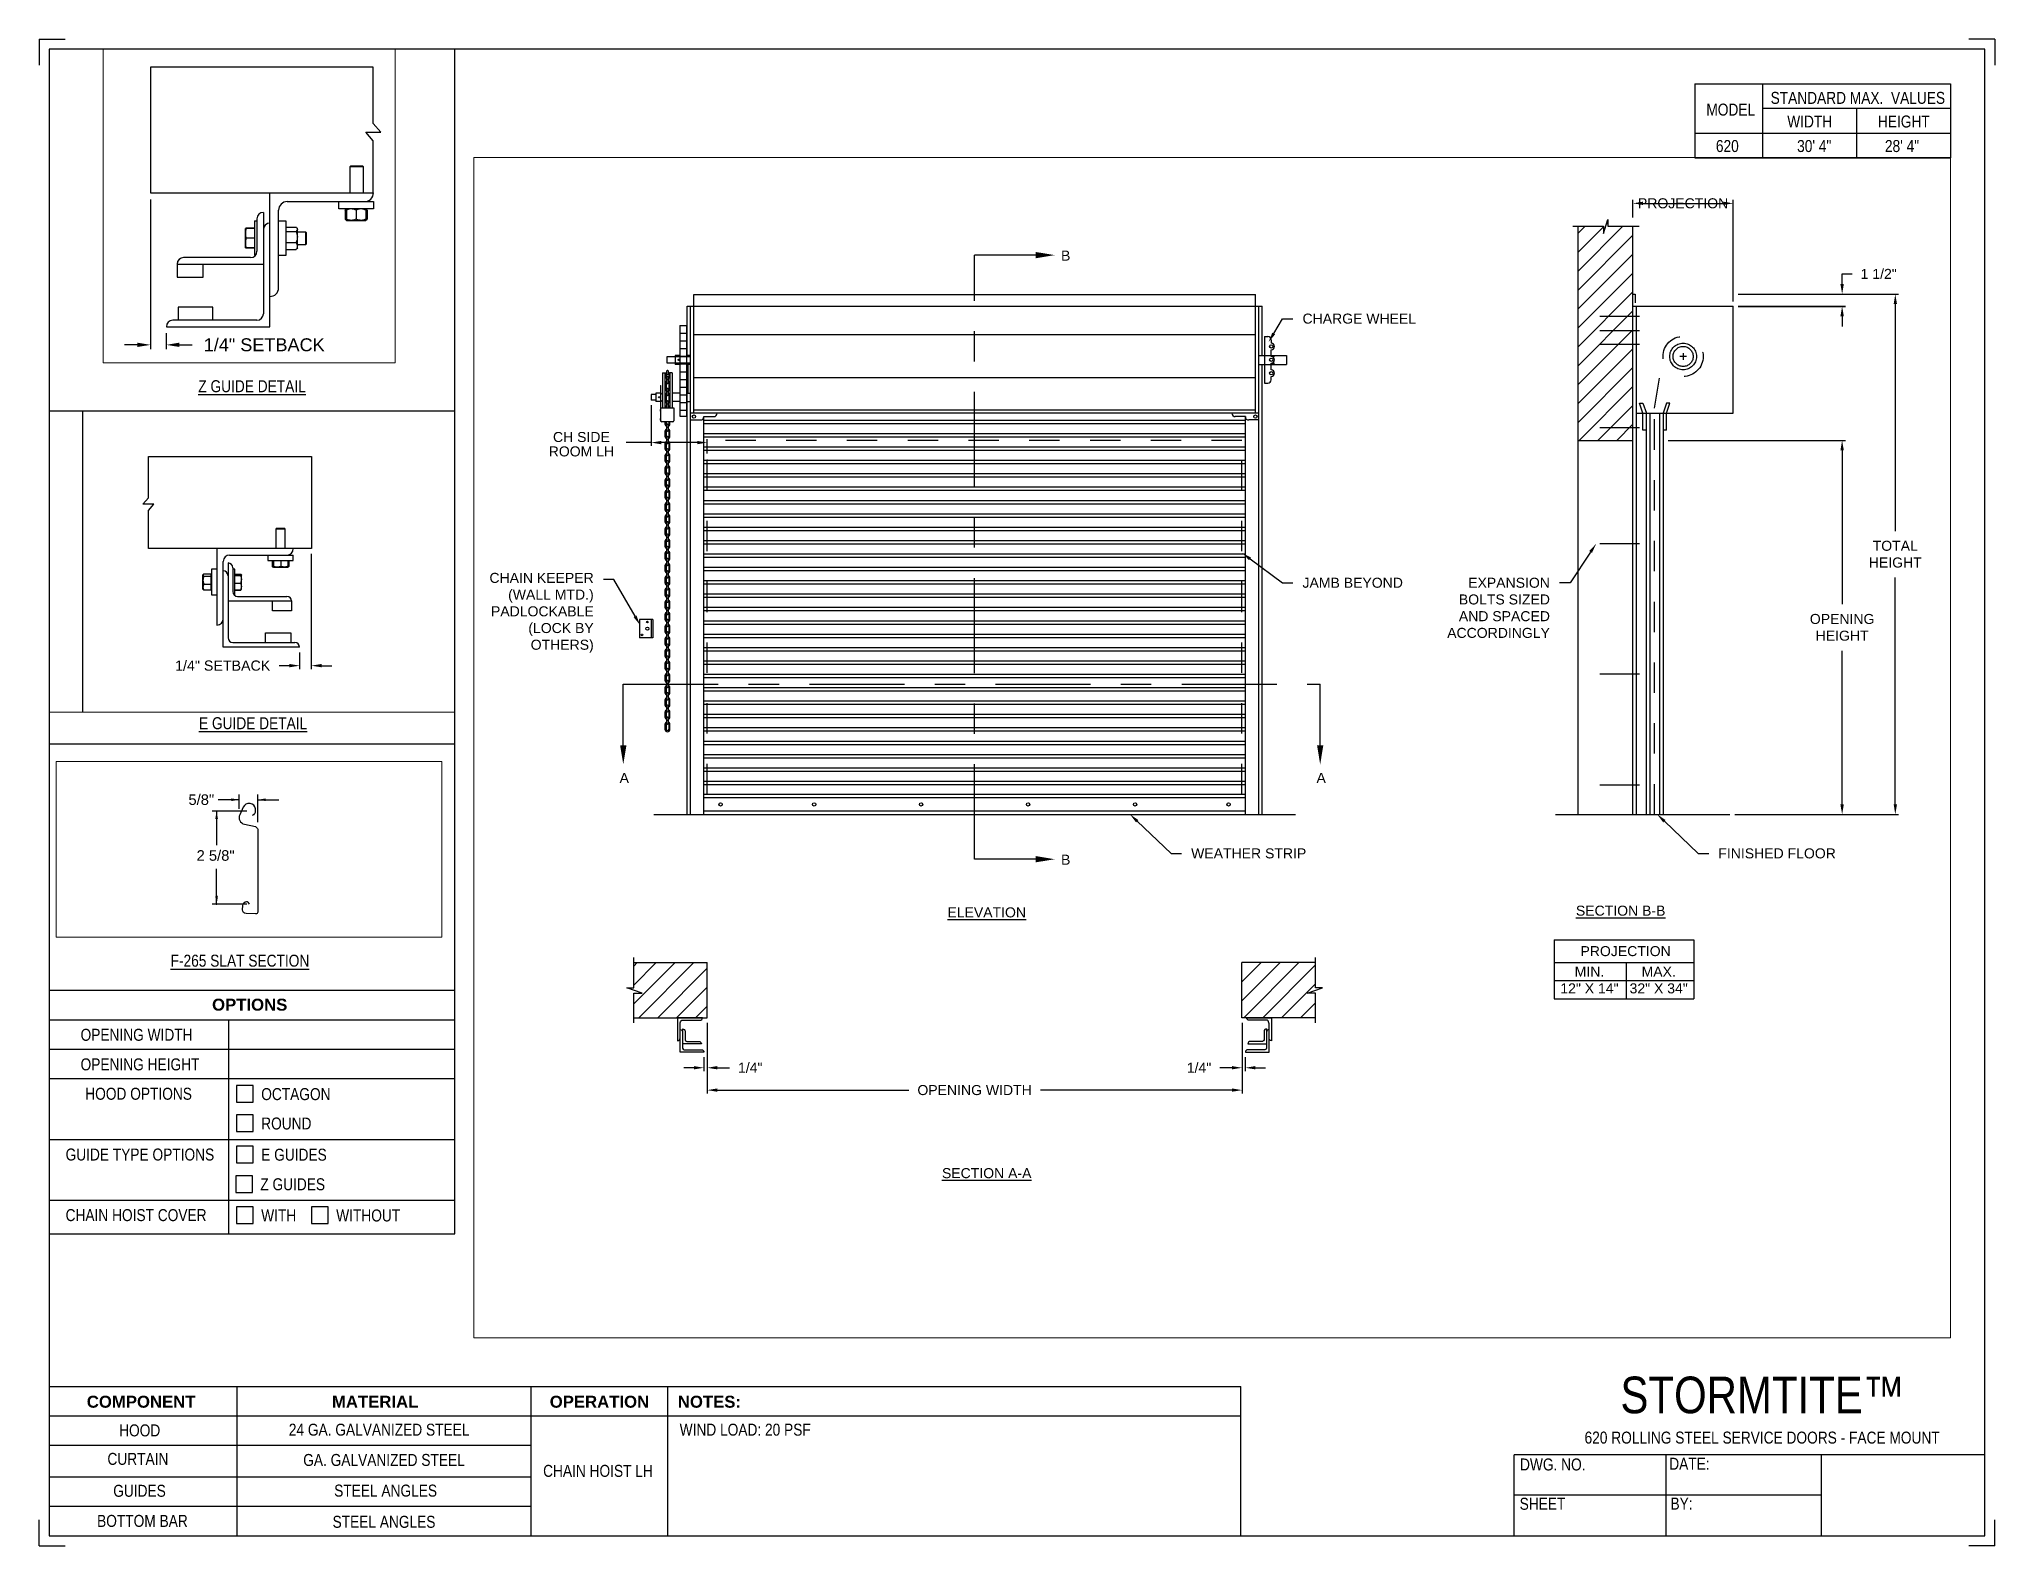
# Paper-space layout '620 CHAIN HOIST LH' of a CAD drawing. Header units: inches. Extents: x 0.1 to 10.9, y 0.1 to 8.4.
# The model-space entities are those that its viewports show. They can reach past a viewport. Long polylines and large blocks are cut down to what shows.
import ezdxf
from ezdxf import colors
from ezdxf.entities.mleader import LeaderData, LeaderLine
from ezdxf.math import Vec2, Vec3

# ---------------------------------------------------------------- set-up
doc = ezdxf.new("R2010")
doc.units = ezdxf.units.IN
doc.header["$LTSCALE"] = 0.25
doc.header["$MEASUREMENT"] = 0
for name, pattern in [('CENTER', [2, 1.25, -0.25, 0.25, -0.25]), ('CENTER2', [1.125, 0.75, -0.125, 0.125, -0.125]), ('HIDDEN', [0.375, 0.25, -0.125])]:
    doc.linetypes.add(name, pattern=pattern)
for name, color, linetype in [('ANNOTATIONS', 1, 'Continuous'), ('CHAIN HOIST LH', 7, 'Continuous'), ('CHAIN HOIST RH', 7, 'Continuous'), ('DETAILS', 4, 'Continuous'), ('SECTION CUTS', 6, 'CENTER'), ('TITLE BLOCK', 7, 'Continuous')]:
    doc.layers.add(name, color=color, linetype=linetype)
doc.styles.add('ARIAL', font='arial.ttf', dxfattribs={"height": 0.09375})
doc.styles.add('CADdetails-DIMENSIONS', font='ARIALN.TTF', dxfattribs={"height": 2.38})
doc.styles.get("Standard").update_dxf_attribs({"font": 'romans.shx'})
doc.dimstyles.new('ARIAL', dxfattribs={"dimtxt": 0.09375, "dimasz": 0.09375, "dimexe": 0.03125, "dimexo": 0.046875, "dimgap": 0.09, "dimtad": 0, "dimtih": 1, "dimtoh": 1, "dimdec": 4, "dimzin": 0, "dimdsep": 46, "dimlunit": 4, "dimtxsty": 'ARIAL', "dimcen": 0.09, "dimadec": 0, "dimazin": 0, "dimtfac": 1, "dimtdec": 4, "dimtix": 1, "dimtofl": 0, "dimtmove": 0, "dimatfit": 3, "dimfxl": 0.18, "dimfrac": 2, "dimtolj": 1, "dimtzin": 0, "dimarcsym": 0})
doc.dimstyles.new('STANDARD$0', dxfattribs={"dimtxt": 0.09375, "dimasz": 0.09375, "dimexe": 0.03125, "dimexo": 0.046875, "dimgap": 0.09, "dimtad": 0, "dimtih": 1, "dimtoh": 1, "dimdec": 4, "dimzin": 0, "dimdsep": 46, "dimtxsty": 'ARIAL', "dimcen": 0.09, "dimadec": 0, "dimazin": 0, "dimtfac": 1, "dimtdec": 4, "dimtofl": 0, "dimtmove": 0, "dimatfit": 1, "dimfxl": 1, "dimtolj": 1, "dimtzin": 0, "dimarcsym": 0})
pattern_1 = [(45, (-7.71918, -50.85956), (-0.08838835, 0.08838835), [])]

psp = doc.layouts.new('620 CHAIN HOIST LH')

# ---------------------------------------------------------------- texts
at = {"layer": 'TITLE BLOCK', "attachment_point": 2, "style": 'CADdetails-DIMENSIONS'}
for s, width, insert, char_height in [('MODEL', 0.28815, (9.45, 8.068), 0.0664), ('STANDARD MAX.  VALUES', 1.75949, (10.155, 8.133), 0.06641), ('WIDTH', 0.42908, (9.888, 8.002), 0.0664), ('HEIGHT', 0.42908, (10.41, 8.002), 0.0664), ('\\pxqc;620', 0.29952, (9.431, 7.866), 0.0664)]:
    psp.add_mtext_dynamic_manual_height_columns(s, width=width, gutter_width=1.363, heights=[0], dxfattribs=dict(at, insert=insert, char_height=char_height))
at = {"layer": 'TITLE BLOCK', "style": 'CADdetails-DIMENSIONS'}
for s, insert, char_height, width, attachment_point in [('30\' 4"', (9.913, 7.866), 0.0664, 1.75949, 2), ('28\' 4"', (10.4, 7.866), 0.0664, 1.75949, 2), ('{\\LZ GUIDE DETAIL}', (1.248, 6.534), 0.06641, 1.75949, 2), ('{\\LE GUIDE DETAIL}', (1.254, 4.665), 0.06641, 1.75949, 2), ('{\\LF-265 SLAT SECTION}', (1.181, 3.348), 0.06641, 1.75949, 2), ('{\\fArial|b1|i0|c0|p34;OPTIONS}', (1.235, 3.104), 0.06641, 1.75949, 2), ('OPENING WIDTH', (0.297, 2.937), 0.06641, 1.30693, 1), ('OPENING HEIGHT', (0.297, 2.773), 0.06641, 1.30693, 1), ('HOOD OPTIONS', (0.323, 2.61), 0.06641, 1.30693, 1), ('OCTAGON', (1.299, 2.608), 0.0664, 1.23928, 1), ('ROUND', (1.299, 2.445), 0.0664, 1.53035, 1), ('GUIDE TYPE OPTIONS', (0.214, 2.273), 0.06641, 1.30693, 1), ('E GUIDES ', (1.299, 2.272), 0.0664, 1.23928, 1), ('Z GUIDES', (1.294, 2.108), 0.0664, 1.53035, 1), ('CHAIN HOIST COVER', (0.214, 1.937), 0.06641, 1.30693, 1), ('WITH', (1.299, 1.935), 0.0664, 1.23928, 1), ('WITHOUT', (1.715, 1.935), 0.0664, 1.23928, 1), ('\\A1;\\pxqc;STORMTITE™ ', (10.642, 1.008), 0.20312, 2.03069, 3), ('{\\fArial|b1|i0|c0|p34;COMPONENT}', (0.633, 0.902), 0.06641, 1.75949, 2), ('{\\fArial|b1|i0|c0|p34;MATERIAL}', (1.931, 0.902), 0.06641, 1.75949, 2), ('{\\fArial|b1|i0|c0|p34;OPERATION}', (3.175, 0.902), 0.06641, 1.75949, 2), ('{\\fArial|b1|i0|c0|p34;NOTES:}', (3.785, 0.902), 0.06641, 1.75949, 2), ('HOOD', (0.625, 0.743), 0.0664, 1.75949, 2), ('24 GA. GALVANIZED STEEL', (1.953, 0.747), 0.06641, 1.75949, 2), ('\\pxql,t2;WIND LOAD: 20 PSF', (5.176, 0.747), 0.06641, 3.11182, 2), ('620 ROLLING STEEL SERVICE DOORS - FACE MOUNT', (9.624, 0.703), 0.06641, 2.79915, 2), ('CURTAIN', (0.615, 0.585), 0.0664, 1.75949, 2), ('GA. GALVANIZED STEEL', (1.98, 0.579), 0.06641, 1.75949, 2), ('DWG. NO.', (8.463, 0.554), 0.0664, 1.75949, 2), ('DATE:', (9.221, 0.558), 0.0664, 1.75949, 2), ('\\P\\PCHAIN HOIST LH', (3.167, 0.74), 0.06641, 1.75949, 2), ('GUIDES', (0.624, 0.408), 0.0664, 1.75949, 2), ('STEEL ANGLES', (1.989, 0.409), 0.06641, 1.75949, 2), ('SHEET', (8.406, 0.336), 0.0664, 1.75949, 2), ('BY:', (9.177, 0.337), 0.0664, 1.75949, 2), ('BOTTOM BAR', (0.64, 0.241), 0.0664, 1.75949, 2), ('STEEL ANGLES', (1.98, 0.236), 0.06641, 1.75949, 2)]:
    psp.add_mtext(s, dxfattribs=dict(at, insert=insert, char_height=char_height, width=width, attachment_point=attachment_point))

msp = doc.modelspace()

# ---------------------------------------------------------------- texts
at = {"layer": 'ANNOTATIONS', "style": 'ARIAL'}
msp.add_text('2 5/8"', height=0.09375, dxfattribs=at).set_placement((171.0474, 215.92807))
at = {"layer": 'ANNOTATIONS', "insert": (175.64427, 223.9457), "char_height": 0.09375, "width": 0.7986682, "attachment_point": 1, "line_spacing_factor": 0.86134, "style": 'ARIAL'}
msp.add_mtext('\\pxqc;CH SIDE ROOM LH', dxfattribs=at)
at = {"layer": 'ANNOTATIONS', "char_height": 0.09375, "attachment_point": 2, "style": 'ARIAL'}
for s, insert, width in [('{\\LELEVATION}', (179.83306, 219.50166), 3.0834986), ('{\\LSECTION B-B}', (185.76052, 219.51762), 1.3823677), ('{\\LSECTION A-A}', (179.83306, 217.06383), 1.3823677)]:
    msp.add_mtext(s, dxfattribs=dict(at, insert=insert, width=width))
for s, width, insert in [('PROJECTION ', 1.7594917, (185.80668, 219.13953)), ('MIN.\\P12" X 14" ', 0.6711642, (185.46856, 218.94754)), ('MAX.\\P32" X 34"', 0.6567117, (186.11599, 218.94754))]:
    msp.add_mtext_dynamic_manual_height_columns(s, width=width, gutter_width=1.36268, heights=[0], dxfattribs=dict(at, insert=insert))
at = {"layer": 'ANNOTATIONS', "insert": (171.08939, 216.46958), "char_height": 0.09375, "attachment_point": 5, "style": 'ARIAL'}
msp.add_mtext('\\A1;5/8"', dxfattribs=at)
at = {"layer": 'SECTION CUTS', "style": 'ARIAL'}
for s, p in [('B', (180.52799, 225.54742)), ('A', (176.40066, 220.66491)), ('A', (182.91661, 220.66491)), ('B', (180.52799, 219.90016))]:
    msp.add_text(s, height=0.09375, dxfattribs=at).set_placement(p)

# ---------------------------------------------------------------- blocks, each defined once
blk = doc.blocks.new('*D52')
at = {"layer": 'ANNOTATIONS', "color": 0, "lineweight": -2, "transparency": 16777216}
for p, q in [((170.659, 221.127), (170.659, 220.042)), ((170.774, 220.158), (170.774, 220.042)), ((170.565, 220.073), (170.472, 220.073)), ((170.868, 220.073), (170.962, 220.073))]:
    blk.add_line(p, q, dxfattribs=at)
at = {"layer": 'ANNOTATIONS', "color": 0, "transparency": 16777216}
for points in [[(170.565, 220.089), (170.565, 220.058), (170.659, 220.073)], [(170.868, 220.089), (170.868, 220.058), (170.774, 220.073)]]:
    blk.add_solid(points, dxfattribs=at)
at = {"layer": 'defpoints', "color": 0, "transparency": 16777216}
for p in [(170.659, 221.174), (170.774, 220.205), (170.774, 220.073)]:
    blk.add_point(p, dxfattribs=at)
at = {"layer": 'ANNOTATIONS', "color": 0, "transparency": 16777216, "insert": (171.483, 220.073), "char_height": 0.09375, "attachment_point": 5, "style": 'ARIAL'}
blk.add_mtext('\\A1;1/4" SETBACK', dxfattribs=at)
blk = doc.blocks.new('*D51')
at = {"layer": 'ANNOTATIONS', "color": 0, "lineweight": -2, "transparency": 16777216}
for p, q in [((171.692, 218.413), (171.692, 217.353)), ((171.584, 217.505), (171.584, 217.353)), ((171.49, 217.384), (171.397, 217.384)), ((171.786, 217.384), (171.88, 217.384))]:
    blk.add_line(p, q, dxfattribs=at)
at = {"layer": 'ANNOTATIONS', "color": 0, "transparency": 16777216}
for points in [[(171.49, 217.4), (171.49, 217.369), (171.584, 217.384)], [(171.786, 217.4), (171.786, 217.369), (171.692, 217.384)]]:
    blk.add_solid(points, dxfattribs=at)
at = {"layer": 'defpoints', "color": 0, "transparency": 16777216}
for p in [(171.692, 218.46), (171.584, 217.552), (171.584, 217.384)]:
    blk.add_point(p, dxfattribs=at)
at = {"layer": 'ANNOTATIONS', "color": 0, "transparency": 16777216, "insert": (170.876, 217.384), "char_height": 0.09375, "attachment_point": 5, "style": 'ARIAL'}
blk.add_mtext('\\A1;1/4" SETBACK', dxfattribs=at)
blk = doc.blocks.new('*D44')
at = {"layer": 'ANNOTATIONS', "color": 0, "lineweight": -2, "transparency": 16777216}
for p, q in [((187.831, 225.329), (187.831, 225.423)), ((187.831, 225.423), (187.925, 225.423)), ((186.86, 225.235), (187.862, 225.235)), ((186.86, 225.12), (187.862, 225.12)), ((187.831, 225.027), (187.831, 224.933))]:
    blk.add_line(p, q, dxfattribs=at)
at = {"layer": 'ANNOTATIONS', "color": 0, "transparency": 16777216}
for points in [[(187.815, 225.329), (187.847, 225.329), (187.831, 225.235)], [(187.815, 225.027), (187.847, 225.027), (187.831, 225.12)]]:
    blk.add_solid(points, dxfattribs=at)
at = {"layer": 'defpoints', "color": 0, "transparency": 16777216}
for p in [(186.813, 225.235), (186.813, 225.12), (187.831, 225.235)]:
    blk.add_point(p, dxfattribs=at)
at = {"layer": 'ANNOTATIONS', "color": 0, "transparency": 16777216, "insert": (188.173, 225.423), "char_height": 0.0938, "attachment_point": 5, "style": 'ARIAL'}
blk.add_mtext('\\A1;1 1/2"', dxfattribs=at)
blk = doc.blocks.new('*D45')
at = {"layer": 'ANNOTATIONS', "color": 0, "lineweight": -2, "transparency": 16777216}
for p, q in [((182.22, 218.423), (182.22, 217.971)), ((182.251, 218.1), (182.251, 217.971)), ((182.126, 218.002), (182.012, 218.002)), ((182.345, 218.002), (182.439, 218.002))]:
    blk.add_line(p, q, dxfattribs=at)
at = {"layer": 'ANNOTATIONS', "color": 0, "transparency": 16777216}
for points in [[(182.126, 218.018), (182.126, 217.987), (182.22, 218.002)], [(182.345, 218.018), (182.345, 217.987), (182.251, 218.002)]]:
    blk.add_solid(points, dxfattribs=at)
at = {"layer": 'defpoints', "color": 0, "transparency": 16777216}
for p in [(182.22, 218.47), (182.251, 218.147), (182.251, 218.002)]:
    blk.add_point(p, dxfattribs=at)
at = {"layer": 'ANNOTATIONS', "color": 0, "transparency": 16777216, "insert": (181.818, 218.002), "char_height": 0.0938, "attachment_point": 5, "style": 'ARIAL'}
blk.add_mtext('\\A1;1/4"', dxfattribs=at)
blk = doc.blocks.new('*D46')
at = {"layer": 'ANNOTATIONS', "color": 0, "lineweight": -2, "transparency": 16777216}
for p, q in [((177.22, 218.423), (177.22, 217.971)), ((177.189, 218.1), (177.189, 217.971)), ((177.095, 218.002), (177.001, 218.002)), ((177.314, 218.002), (177.428, 218.002))]:
    blk.add_line(p, q, dxfattribs=at)
at = {"layer": 'ANNOTATIONS', "color": 0, "transparency": 16777216}
for points in [[(177.095, 218.018), (177.095, 217.987), (177.189, 218.002)], [(177.314, 218.018), (177.314, 217.987), (177.22, 218.002)]]:
    blk.add_solid(points, dxfattribs=at)
at = {"layer": 'defpoints', "color": 0, "transparency": 16777216}
for p in [(177.22, 218.47), (177.189, 218.147), (177.189, 218.002)]:
    blk.add_point(p, dxfattribs=at)
at = {"layer": 'ANNOTATIONS', "color": 0, "transparency": 16777216, "insert": (177.622, 218.002), "char_height": 0.0938, "attachment_point": 5, "style": 'ARIAL'}
blk.add_mtext('\\A1;1/4"', dxfattribs=at)
blk = doc.blocks.new('*D47')
at = {"layer": 'ANNOTATIONS', "color": 0, "lineweight": -2, "transparency": 16777216}
for p, q in [((177.22, 218.423), (177.22, 217.762)), ((182.22, 218.423), (182.22, 217.762)), ((177.314, 217.793), (179.104, 217.793)), ((182.126, 217.793), (180.336, 217.793))]:
    blk.add_line(p, q, dxfattribs=at)
at = {"layer": 'ANNOTATIONS', "color": 0, "transparency": 16777216}
for points in [[(177.314, 217.809), (177.314, 217.778), (177.22, 217.793)], [(182.126, 217.809), (182.126, 217.778), (182.22, 217.793)]]:
    blk.add_solid(points, dxfattribs=at)
at = {"layer": 'defpoints', "color": 0, "transparency": 16777216}
for p in [(177.22, 218.47), (182.22, 218.47), (182.22, 217.793)]:
    blk.add_point(p, dxfattribs=at)
at = {"layer": 'ANNOTATIONS', "color": 0, "transparency": 16777216, "insert": (179.72, 217.793), "char_height": 0.09375, "attachment_point": 5, "style": 'ARIAL'}
blk.add_mtext('\\A1;OPENING WIDTH', dxfattribs=at)
blk = doc.blocks.new('*D48')
at = {"layer": 'ANNOTATIONS', "color": 0, "lineweight": -2, "transparency": 16777216}
for p, q in [((187.163, 223.867), (187.862, 223.867)), ((187.831, 223.773), (187.831, 222.336)), ((187.831, 220.464), (187.831, 221.901)), ((186.829, 220.37), (187.862, 220.37))]:
    blk.add_line(p, q, dxfattribs=at)
at = {"layer": 'ANNOTATIONS', "color": 0, "transparency": 16777216}
for points in [[(187.815, 223.773), (187.847, 223.773), (187.831, 223.867)], [(187.815, 220.464), (187.847, 220.464), (187.831, 220.37)]]:
    blk.add_solid(points, dxfattribs=at)
at = {"layer": 'defpoints', "color": 0, "transparency": 16777216}
for p in [(187.116, 223.867), (186.782, 220.37), (187.831, 220.37)]:
    blk.add_point(p, dxfattribs=at)
at = {"layer": 'ANNOTATIONS', "color": 0, "transparency": 16777216, "insert": (187.831, 222.119), "char_height": 0.09375, "attachment_point": 5, "style": 'ARIAL'}
blk.add_mtext('\\A1;OPENING\\PHEIGHT', dxfattribs=at)
blk = doc.blocks.new('*D49')
at = {"layer": 'ANNOTATIONS', "color": 0, "lineweight": -2, "transparency": 16777216}
for p, q in [((187.025, 225.235), (188.359, 225.235)), ((188.328, 225.142), (188.328, 223.02)), ((188.328, 220.464), (188.328, 222.586)), ((186.829, 220.37), (188.359, 220.37))]:
    blk.add_line(p, q, dxfattribs=at)
at = {"layer": 'ANNOTATIONS', "color": 0, "transparency": 16777216}
for points in [[(188.313, 225.142), (188.344, 225.142), (188.328, 225.235)], [(188.313, 220.464), (188.344, 220.464), (188.328, 220.37)]]:
    blk.add_solid(points, dxfattribs=at)
at = {"layer": 'defpoints', "color": 0, "transparency": 16777216}
for p in [(186.978, 225.235), (186.782, 220.37), (188.328, 220.37)]:
    blk.add_point(p, dxfattribs=at)
at = {"layer": 'ANNOTATIONS', "color": 0, "transparency": 16777216, "insert": (188.328, 222.803), "char_height": 0.0938, "attachment_point": 5, "style": 'ARIAL'}
blk.add_mtext('\\A1;TOTAL\\PHEIGHT', dxfattribs=at)
blk = doc.blocks.new('*D50')
at = {"layer": 'ANNOTATIONS', "color": 0, "lineweight": -2, "transparency": 16777216}
for p, q in [((185.875, 225.952), (185.875, 226.115)), ((186.813, 225.167), (186.813, 226.115)), ((185.969, 226.083), (186.719, 226.083))]:
    blk.add_line(p, q, dxfattribs=at)
at = {"layer": 'ANNOTATIONS', "color": 0, "transparency": 16777216}
for points in [[(185.969, 226.099), (185.969, 226.068), (185.875, 226.083)], [(186.719, 226.099), (186.719, 226.068), (186.813, 226.083)]]:
    blk.add_solid(points, dxfattribs=at)
at = {"layer": 'defpoints', "color": 0, "transparency": 16777216}
for p in [(186.813, 226.083), (185.875, 225.905), (186.813, 225.12)]:
    blk.add_point(p, dxfattribs=at)
at = {"layer": 'ANNOTATIONS', "color": 0, "transparency": 16777216, "insert": (186.344, 226.083), "char_height": 0.09375, "attachment_point": 5, "style": 'ARIAL'}
blk.add_mtext('\\A1;PROJECTION', dxfattribs=at)

# ---------------------------------------------------------------- dimensions: what is measured, and where the dimension line sits
at = {"layer": 'ANNOTATIONS'}
for base, p1, p2, text, dimstyle, picture, middle in [((186.81293, 226.0835), (185.87543, 225.90486), (186.81293, 225.12041), 'PROJECTION', 'STANDARD$0', '*D50', (186.34418, 226.0835)), ((177.18871, 218.00223), (177.21996, 218.46956), (177.18871, 218.14709), '1/4"', 'ARIAL', '*D46', (177.62175, 218.00223)), ((182.21996, 217.79327), (177.21996, 218.46956), (182.21996, 218.46956), 'OPENING WIDTH', 'STANDARD$0', '*D47', (179.71996, 217.79327)), ((182.25121, 218.00223), (182.21996, 218.46956), (182.25121, 218.14709), '1/4"', 'ARIAL', '*D45', (181.81817, 218.00223))]:
    dim = msp.add_linear_dim(base=base, p1=p1, p2=p2, text=text, dimstyle=dimstyle, dxfattribs=at)
    dim.commit()
    dim.dimension.update_dxf_attribs({"geometry": picture, "text_midpoint": middle, "dimtype": 160})
for base, p1, p2, text, picture, middle in [((187.83097, 225.23546), (186.81293, 225.12041), (186.81293, 225.23546), '1 1/2"', '*D44', (188.17341, 225.42296)), ((188.3282, 220.37041), (186.97805, 225.23546), (186.78168, 220.37041), 'TOTAL\\PHEIGHT', '*D49', (188.3282, 222.80294)), ((187.83097, 220.37041), (187.11601, 223.86705), (186.78168, 220.37041), 'OPENING\\PHEIGHT', '*D48', (187.83097, 222.11873))]:
    dim = msp.add_linear_dim(base=base, p1=p1, p2=p2, angle=90, text=text, dimstyle='STANDARD$0', dxfattribs=at)
    dim.commit()
    dim.dimension.update_dxf_attribs({"geometry": picture, "text_midpoint": middle})
dim = msp.add_linear_dim(base=(170.77434, 220.07329), p1=(170.65901, 221.17353), p2=(170.77434, 220.20478), text='1/4" SETBACK', dimstyle='STANDARD$0', override={"dimarcsym": 1}, dxfattribs=at)
dim.commit()
dim.dimension.update_dxf_attribs({"geometry": '*D52', "text_midpoint": (171.48273, 220.07329), "dimtype": 160})
dim = msp.add_linear_dim(base=(171.58419, 217.38444), p1=(171.69231, 218.46002), p2=(171.58419, 217.55182), angle=180, text='1/4" SETBACK', dimstyle='STANDARD$0', override={"dimarcsym": 1}, dxfattribs=at)
dim.commit()
dim.dimension.update_dxf_attribs({"geometry": '*D51', "text_midpoint": (170.8758, 217.38444)})

# ---------------------------------------------------------------- hatches: boundary and pattern name
at = {"layer": 'CHAIN HOIST LH', "linetype": 'Continuous'}
h = msp.add_hatch(dxfattribs=at)
h.set_pattern_fill('ANSI31', color=256, style=0)
h.set_pattern_definition([(45, (-7.71918, -51.24794), (-0.088388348, 0.088388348), [])])
h.paths.add_polyline_path([(185.87543, 225.13418), (185.87543, 225.86877), (185.63894, 225.86877), (185.63894, 225.93343), (185.60052, 225.80007), (185.60052, 225.86877), (185.3598, 225.86877), (185.3598, 225.31847)])
h.paths.add_polyline_path([(185.3598, 225.31847), (185.3598, 223.86705), (185.87543, 223.86705), (185.87543, 225.12041), (185.87543, 225.13418)])
at = {"layer": 'CHAIN HOIST LH'}
h = msp.add_hatch(dxfattribs=at)
h.set_pattern_fill('ANSI31', color=256, style=0)
h.set_pattern_definition(pattern_1)
h.paths.add_polyline_path([(177.21996, 218.98519), (176.53246, 218.98519), (176.53246, 218.74799), (176.46836, 218.74799), (176.61043, 218.70108), (176.53246, 218.70108), (176.53246, 218.46956), (177.21996, 218.46956), (177.21996, 218.63207)])
h = msp.add_hatch(dxfattribs=at)
h.set_pattern_fill('ANSI31', color=256, style=0)
h.set_pattern_definition(pattern_1)
h.paths.add_polyline_path([(182.97156, 218.74799), (182.90746, 218.74799), (182.90746, 218.98519), (182.21996, 218.98519), (182.21996, 218.46956), (182.23813, 218.46956), (182.90746, 218.46956), (182.90746, 218.70108), (182.82949, 218.70108)])

# ---------------------------------------------------------------- linework, layer by layer
at = {"linetype": 'Continuous'}
msp.add_line((185.15045, 220.37041), (186.78168, 220.37041), dxfattribs=at)
at = {"layer": 'ANNOTATIONS'}
for p, q in [((186.8598, 225.12041), (187.86222, 225.12041)), ((186.20355, 223.86705), (187.86222, 223.86705)), ((185.13799, 219.19896), (185.13799, 218.64759)), ((185.13799, 219.19896), (186.44576, 219.19896)), ((186.44576, 219.19896), (186.44576, 218.64759)), ((185.13799, 218.98749), (186.44576, 218.98749)), ((185.81085, 218.98749), (185.81085, 218.64759)), ((185.13799, 218.81754), (186.44576, 218.81754)), ((185.13799, 218.64759), (186.44576, 218.64759)), ((171.42624, 216.46958), (171.23874, 216.46958)), ((171.42624, 216.38783), (171.42624, 216.51645)), ((171.59076, 216.26947), (171.59076, 216.51645)), ((171.59076, 216.46958), (171.77826, 216.46958)), ((171.49457, 216.36915), (171.18677, 216.36915)), ((171.22525, 216.36915), (171.22525, 216.06758)), ((171.22525, 215.54193), (171.22525, 215.85662)), ((171.49457, 215.54193), (171.18677, 215.54193))]:
    msp.add_line(p, q, dxfattribs=at)
at = {"layer": 'ANNOTATIONS', "linetype": 'Continuous'}
for p, q in [((176.69611, 224.1969), (176.69611, 223.81548)), ((176.69611, 223.84673), (176.46189, 223.84673)), ((177.12621, 223.84673), (176.78986, 223.84673))]:
    msp.add_line(p, q, dxfattribs=at)
at = {"layer": 'ANNOTATIONS'}
for p in [(171.55494, 216.33763), (171.22525, 215.61643), (171.22525, 215.54193)]:
    msp.add_point(p, dxfattribs=at)
for points in [[(187.81535, 225.02666), (187.8466, 225.02666), (187.83097, 225.12041)], [(187.81535, 223.7733), (187.8466, 223.7733), (187.83097, 223.86705)], [(171.35592, 216.45786), (171.35592, 216.4813), (171.42624, 216.46958)], [(171.66108, 216.4813), (171.66108, 216.45786), (171.59076, 216.46958)], [(171.23697, 216.29882), (171.21352, 216.29882), (171.22525, 216.36915)], [(171.23697, 215.61225), (171.21352, 215.61225), (171.22525, 215.54193)]]:
    msp.add_solid(points, dxfattribs=at)
at = {"layer": 'ANNOTATIONS', "linetype": 'Continuous'}
for points in [[(176.78986, 223.86235), (176.78986, 223.8311), (176.69611, 223.84673)], [(177.12621, 223.86235), (177.12621, 223.8311), (177.21996, 223.84673)]]:
    msp.add_solid(points, dxfattribs=at)
at = {"layer": 'CHAIN HOIST LH', "linetype": 'Continuous'}
for p, q in [((185.3598, 225.86877), (185.3598, 220.37041)), ((185.87543, 220.37041), (185.87543, 225.86877)), ((182.34496, 225.12041), (182.3684, 225.12041)), ((185.87543, 225.23546), (185.89683, 225.23546)), ((185.87543, 225.12041), (186.81293, 225.12041)), ((185.89683, 225.23546), (185.89683, 225.1532)), ((185.90668, 225.12041), (185.90668, 220.37041)), ((186.81293, 224.12041), (186.81293, 225.12041)), ((182.34496, 224.85415), (177.09496, 224.85415)), ((182.4309, 224.83916), (182.4309, 224.40166)), ((182.4309, 224.83916), (182.46215, 224.83916)), ((182.4934, 224.80791), (182.4934, 224.77666)), ((182.4934, 224.65166), (182.4934, 224.71416)), ((176.84496, 224.65166), (177.06371, 224.65166)), ((176.84496, 224.58916), (176.84496, 224.65166)), ((177.06371, 224.58916), (176.84496, 224.58916)), ((177.04027, 224.30904), (177.04027, 224.57689)), ((182.52465, 224.65166), (182.4934, 224.65166)), ((182.4934, 224.58916), (182.52465, 224.58916)), ((182.4934, 224.52666), (182.4934, 224.58916)), ((182.34496, 224.45249), (177.09496, 224.45249)), ((182.4934, 224.43291), (182.4934, 224.46416)), ((182.4309, 224.40166), (182.46215, 224.40166)), ((177.09496, 224.15166), (182.34496, 224.15166)), ((185.90668, 224.12041), (186.81293, 224.12041)), ((185.96918, 224.12041), (185.93793, 224.21416)), ((185.93793, 224.21416), (185.96918, 224.21416)), ((185.96918, 224.21416), (186.00043, 224.12041)), ((185.96918, 223.96416), (185.96918, 224.12041)), ((186.00043, 220.37041), (186.00043, 224.12041)), ((186.03168, 224.12041), (186.03168, 220.37041)), ((186.12543, 220.37041), (186.12543, 224.12041)), ((186.18793, 224.21416), (186.15668, 224.12041)), ((186.15668, 224.12041), (186.15668, 220.37041)), ((186.18793, 224.12041), (186.21918, 224.21416)), ((186.21918, 224.21416), (186.18793, 224.21416)), ((186.18793, 223.96416), (186.18793, 224.12041)), ((177.21996, 223.74547), (177.21996, 223.87798)), ((185.3598, 223.86705), (185.87543, 223.86705)), ((186.00043, 223.96416), (185.96918, 223.96416)), ((186.18793, 223.96416), (186.15668, 223.96416)), ((176.58541, 222.19244), (176.58541, 222.02057)), ((176.71041, 222.19244), (176.58541, 222.19244)), ((176.69479, 222.19244), (176.69479, 222.02057)), ((176.71041, 222.19244), (176.71041, 222.02057)), ((176.71041, 222.02057), (176.58541, 222.02057)), ((176.53246, 218.74799), (176.53246, 219.03206)), ((182.90746, 218.74799), (182.90746, 219.03206)), ((176.61043, 218.70108), (176.46836, 218.74799)), ((176.46836, 218.74799), (176.53246, 218.74799)), ((182.82949, 218.70108), (182.97156, 218.74799)), ((182.97156, 218.74799), (182.90746, 218.74799)), ((176.53246, 218.42269), (176.53246, 218.70108)), ((176.53246, 218.70108), (176.61043, 218.70108)), ((182.90746, 218.70108), (182.82949, 218.70108)), ((182.90746, 218.42269), (182.90746, 218.70108)), ((176.96658, 218.14709), (176.96658, 218.41435)), ((182.47334, 218.14709), (182.47334, 218.41435))]:
    msp.add_line(p, q, dxfattribs=at)
at = {"layer": 'CHAIN HOIST LH'}
for p, q in [((177.03246, 224.65166), (177.03246, 225.12041)), ((177.03246, 225.12041), (182.40746, 225.12041)), ((177.06371, 220.37041), (177.06371, 225.12041)), ((177.09496, 224.12041), (177.09496, 225.23174)), ((177.09496, 225.23174), (182.34496, 225.23174)), ((182.34496, 224.12041), (182.34496, 225.23174)), ((182.37621, 220.37041), (182.37621, 225.12041)), ((182.40746, 224.65973), (182.40746, 225.12041)), ((176.96456, 224.9409), (176.96456, 224.09285)), ((176.96456, 224.9409), (177.02676, 224.9409)), ((176.96456, 224.86929), (177.02676, 224.86929)), ((177.02676, 224.9409), (177.02676, 224.09285)), ((176.96456, 224.79729), (177.02676, 224.79729)), ((176.96456, 224.72529), (177.02676, 224.72529)), ((176.92086, 224.65973), (176.92086, 224.57689)), ((176.96456, 224.65973), (176.92086, 224.65973)), ((176.96456, 224.57689), (176.92086, 224.57689)), ((176.96456, 224.65329), (177.02676, 224.65329)), ((176.96456, 224.58129), (177.02676, 224.58129)), ((177.06371, 224.65973), (177.02676, 224.65973)), ((177.06371, 224.57689), (177.02676, 224.57689)), ((177.03246, 220.37041), (177.03246, 224.58916)), ((182.37621, 224.65973), (182.6371, 224.65973)), ((182.37621, 224.57689), (182.6371, 224.57689)), ((182.40746, 220.37041), (182.40746, 224.57689)), ((182.6371, 224.65973), (182.6371, 224.57689)), ((176.80327, 224.49892), (176.82519, 224.49892)), ((176.80327, 224.49892), (176.80327, 224.17273)), ((176.82519, 224.49892), (176.82519, 224.17273)), ((176.83629, 224.47416), (176.82519, 224.47416)), ((176.83629, 224.47326), (176.82519, 224.47326)), ((176.83629, 224.48298), (176.83629, 224.46673)), ((176.84257, 224.48674), (176.84257, 224.5165)), ((176.84257, 224.43502), (176.84257, 224.4614)), ((176.85366, 224.43502), (176.84257, 224.43502)), ((176.84257, 224.40436), (176.84257, 224.43412)), ((176.85366, 224.43412), (176.84257, 224.43412)), ((176.85366, 224.5165), (176.85366, 224.48674)), ((176.85366, 224.4614), (176.85366, 224.43502)), ((176.85366, 224.43412), (176.85366, 224.40436)), ((176.85994, 224.48298), (176.85994, 224.46673)), ((176.87104, 224.49892), (176.87104, 224.17273)), ((176.89296, 224.49892), (176.87104, 224.49892)), ((176.89296, 224.49892), (176.89296, 224.17273)), ((176.96456, 224.50929), (177.02676, 224.50929)), ((176.96456, 224.43729), (177.02676, 224.43729)), ((176.69611, 224.29567), (176.69611, 224.24378)), ((176.73846, 224.29567), (176.69611, 224.29567)), ((176.73846, 224.30904), (176.73846, 224.23041)), ((176.78217, 224.30904), (176.73846, 224.30904)), ((176.78217, 224.38096), (176.78663, 224.38096)), ((176.78217, 224.38096), (176.78217, 224.04796)), ((176.78663, 224.31233), (176.78663, 224.38096)), ((176.79638, 224.30258), (176.80327, 224.30258)), ((176.83629, 224.38121), (176.82519, 224.38121)), ((176.83629, 224.38031), (176.82519, 224.38031)), ((176.83629, 224.26709), (176.82519, 224.26709)), ((176.83629, 224.26619), (176.82519, 224.26619)), ((176.83629, 224.39903), (176.83629, 224.38121)), ((176.83629, 224.38031), (176.83629, 224.35261)), ((176.83629, 224.28491), (176.83629, 224.26709)), ((176.83629, 224.26619), (176.83629, 224.23849)), ((176.84257, 224.29024), (176.84257, 224.34728)), ((176.85366, 224.32329), (176.84257, 224.32329)), ((176.85366, 224.32239), (176.84257, 224.32239)), ((176.85366, 224.34728), (176.85366, 224.29024)), ((176.85994, 224.39903), (176.85994, 224.35261)), ((176.85994, 224.28491), (176.85994, 224.23849)), ((176.96456, 224.30904), (176.89296, 224.30904)), ((176.96456, 224.36529), (177.02676, 224.36529)), ((176.96456, 224.29329), (177.02676, 224.29329)), ((177.02676, 224.30904), (177.06371, 224.30904)), ((176.73846, 224.24378), (176.69611, 224.24378)), ((176.78217, 224.23041), (176.73846, 224.23041)), ((176.78663, 224.05028), (176.78663, 224.22712)), ((176.78663, 224.17273), (176.90695, 224.17273)), ((176.79638, 224.23687), (176.80327, 224.23687)), ((176.84257, 224.20678), (176.84257, 224.23316)), ((176.85366, 224.20678), (176.84257, 224.20678)), ((176.84257, 224.17612), (176.84257, 224.20588)), ((176.85366, 224.20588), (176.84257, 224.20588)), ((176.85366, 224.23316), (176.85366, 224.20678)), ((176.85366, 224.20588), (176.85366, 224.17612)), ((176.96456, 224.23041), (176.89296, 224.23041)), ((176.90695, 224.17273), (176.90695, 224.05028)), ((176.96456, 224.22129), (177.02676, 224.22129)), ((176.96456, 224.14929), (177.02676, 224.14929)), ((177.02676, 224.23041), (177.06371, 224.23041)), ((182.37621, 224.12041), (177.06371, 224.12041)), ((176.78217, 224.04796), (176.78663, 224.04796)), ((176.78663, 224.04971), (176.78663, 224.04796)), ((176.8972, 224.04053), (176.79638, 224.04053)), ((176.82519, 224.04053), (176.82519, 224.01915)), ((176.83629, 224.04053), (176.83629, 224.01915)), ((176.84257, 223.98743), (176.84257, 224.01382)), ((176.85366, 223.98743), (176.84257, 223.98743)), ((176.85366, 223.98653), (176.84257, 223.98653)), ((176.84257, 223.95678), (176.84257, 223.98653)), ((176.85366, 224.01382), (176.85366, 223.98743)), ((176.85366, 223.98653), (176.85366, 223.95678)), ((176.85994, 224.04053), (176.85994, 224.01915)), ((176.87104, 224.01915), (176.87104, 224.04053)), ((176.96456, 224.09285), (177.02676, 224.09285)), ((177.06371, 224.05791), (177.15746, 224.05791)), ((177.18871, 220.37041), (177.18871, 224.08916)), ((177.18871, 224.08916), (177.28246, 224.08916)), ((177.18871, 224.05673), (182.25121, 224.05673)), ((177.18871, 224.02548), (182.25121, 224.02548)), ((182.25121, 224.08916), (182.15746, 224.08916)), ((182.25121, 220.37041), (182.25121, 224.08916)), ((182.37621, 224.05791), (182.28246, 224.05791)), ((176.82519, 223.95145), (176.82519, 223.93362)), ((176.83629, 223.93362), (176.82519, 223.93362)), ((176.82519, 223.93272), (176.82519, 223.90503)), ((176.83629, 223.93272), (176.82519, 223.93272)), ((176.82519, 223.83733), (176.82519, 223.8195)), ((176.83629, 223.95145), (176.83629, 223.93362)), ((176.83629, 223.93272), (176.83629, 223.90503)), ((176.83629, 223.83733), (176.83629, 223.8195)), ((176.84257, 223.87331), (176.84257, 223.89969)), ((176.85366, 223.87331), (176.84257, 223.87331)), ((176.85366, 223.87241), (176.84257, 223.87241)), ((176.84257, 223.84266), (176.84257, 223.87241)), ((176.85366, 223.89969), (176.85366, 223.87331)), ((176.85366, 223.87241), (176.85366, 223.84266)), ((176.85994, 223.95145), (176.85994, 223.90503)), ((176.85994, 223.83733), (176.85994, 223.7909)), ((176.87104, 223.90503), (176.87104, 223.95145)), ((176.87104, 223.7909), (176.87104, 223.83733)), ((177.18871, 223.93173), (182.25121, 223.93173)), ((177.18871, 223.90048), (182.25121, 223.90048)), ((176.83629, 223.8195), (176.82519, 223.8195)), ((176.82519, 223.8186), (176.82519, 223.7909)), ((176.83629, 223.8186), (176.82519, 223.8186)), ((176.82519, 223.7232), (176.82519, 223.70538)), ((176.83629, 223.70538), (176.82519, 223.70538)), ((176.82519, 223.70448), (176.82519, 223.67678)), ((176.83629, 223.70448), (176.82519, 223.70448)), ((176.83629, 223.8186), (176.83629, 223.7909)), ((176.83629, 223.7232), (176.83629, 223.70538)), ((176.83629, 223.70448), (176.83629, 223.67678)), ((176.84257, 223.75919), (176.84257, 223.78557)), ((176.85366, 223.75919), (176.84257, 223.75919)), ((176.84257, 223.72854), (176.84257, 223.75829)), ((176.85366, 223.75829), (176.84257, 223.75829)), ((176.85366, 223.78557), (176.85366, 223.75919)), ((176.85366, 223.75829), (176.85366, 223.72854)), ((176.85994, 223.7232), (176.85994, 223.67678)), ((176.87104, 223.67678), (176.87104, 223.7232)), ((177.18871, 223.80673), (182.25121, 223.80673)), ((177.18871, 223.77548), (182.25121, 223.77548)), ((176.82519, 223.60908), (176.82519, 223.59126)), ((176.83629, 223.59126), (176.82519, 223.59126)), ((176.83629, 223.59036), (176.82519, 223.59036)), ((176.82519, 223.59036), (176.82519, 223.56266)), ((176.83629, 223.60908), (176.83629, 223.59126)), ((176.83629, 223.59036), (176.83629, 223.56266)), ((176.84257, 223.64507), (176.84257, 223.67145)), ((176.85366, 223.64507), (176.84257, 223.64507)), ((176.85366, 223.64417), (176.84257, 223.64417)), ((176.84257, 223.61441), (176.84257, 223.64417)), ((176.84257, 223.53095), (176.84257, 223.55733)), ((176.85366, 223.67145), (176.85366, 223.64507)), ((176.85366, 223.64417), (176.85366, 223.61441)), ((176.85366, 223.55733), (176.85366, 223.53095)), ((176.85994, 223.60908), (176.85994, 223.56266)), ((176.87104, 223.56266), (176.87104, 223.60908)), ((177.18871, 223.68173), (182.25121, 223.68173)), ((177.18871, 223.65048), (182.25121, 223.65048)), ((177.18871, 223.55673), (182.25121, 223.55673)), ((176.82519, 223.49496), (176.82519, 223.47713)), ((176.83629, 223.47713), (176.82519, 223.47713)), ((176.83629, 223.47623), (176.82519, 223.47623)), ((176.82519, 223.47623), (176.82519, 223.44854)), ((176.83629, 223.49496), (176.83629, 223.47713)), ((176.83629, 223.47623), (176.83629, 223.44854)), ((176.85366, 223.53095), (176.84257, 223.53095)), ((176.84257, 223.50029), (176.84257, 223.53005)), ((176.85366, 223.53005), (176.84257, 223.53005)), ((176.84257, 223.41682), (176.84257, 223.44321)), ((176.85366, 223.41682), (176.84257, 223.41682)), ((176.84257, 223.38617), (176.84257, 223.41592)), ((176.85366, 223.41592), (176.84257, 223.41592)), ((176.85366, 223.53005), (176.85366, 223.50029)), ((176.85366, 223.44321), (176.85366, 223.41682)), ((176.85366, 223.41592), (176.85366, 223.38617)), ((176.85994, 223.49496), (176.85994, 223.44854)), ((176.87104, 223.44854), (176.87104, 223.49496)), ((177.18871, 223.52548), (182.25121, 223.52548)), ((177.18871, 223.43173), (182.25121, 223.43173)), ((176.82519, 223.38084), (176.82519, 223.36301)), ((176.83629, 223.36301), (176.82519, 223.36301)), ((176.83629, 223.36211), (176.82519, 223.36211)), ((176.82519, 223.36211), (176.82519, 223.33442)), ((176.83629, 223.38084), (176.83629, 223.36301)), ((176.83629, 223.36211), (176.83629, 223.33442)), ((176.84257, 223.3027), (176.84257, 223.32909)), ((176.85366, 223.3027), (176.84257, 223.3027)), ((176.85366, 223.3018), (176.84257, 223.3018)), ((176.84257, 223.27205), (176.84257, 223.3018)), ((176.85366, 223.32909), (176.85366, 223.3027)), ((176.85366, 223.3018), (176.85366, 223.27205)), ((176.85994, 223.38084), (176.85994, 223.33442)), ((176.87104, 223.33442), (176.87104, 223.38084)), ((177.18871, 223.40048), (182.25121, 223.40048)), ((177.18871, 223.30673), (182.25121, 223.30673)), ((177.18871, 223.27548), (182.25121, 223.27548)), ((176.82519, 223.26672), (176.82519, 223.24889)), ((176.83629, 223.24889), (176.82519, 223.24889)), ((176.83629, 223.24799), (176.82519, 223.24799)), ((176.82519, 223.24799), (176.82519, 223.22029)), ((176.82519, 223.15259), (176.82519, 223.13477)), ((176.83629, 223.13477), (176.82519, 223.13477)), ((176.82519, 223.13387), (176.82519, 223.10617)), ((176.83629, 223.13387), (176.82519, 223.13387)), ((176.83629, 223.26672), (176.83629, 223.24889)), ((176.83629, 223.24799), (176.83629, 223.22029)), ((176.83629, 223.15259), (176.83629, 223.13477)), ((176.83629, 223.13387), (176.83629, 223.10617)), ((176.84257, 223.18858), (176.84257, 223.21496)), ((176.85366, 223.18858), (176.84257, 223.18858)), ((176.84257, 223.15793), (176.84257, 223.18768)), ((176.85366, 223.18768), (176.84257, 223.18768)), ((176.85366, 223.21496), (176.85366, 223.18858)), ((176.85366, 223.18768), (176.85366, 223.15793)), ((176.85994, 223.26672), (176.85994, 223.22029)), ((176.85994, 223.15259), (176.85994, 223.10617)), ((176.87104, 223.22029), (176.87104, 223.26672)), ((176.87104, 223.10617), (176.87104, 223.15259)), ((177.18871, 223.18173), (182.25121, 223.18173)), ((177.18871, 223.15048), (182.25121, 223.15048)), ((176.82519, 223.03847), (176.82519, 223.02065)), ((176.83629, 223.02065), (176.82519, 223.02065)), ((176.82519, 223.01975), (176.82519, 222.99205)), ((176.83629, 223.01975), (176.82519, 223.01975)), ((176.83629, 223.03847), (176.83629, 223.02065)), ((176.83629, 223.01975), (176.83629, 222.99205)), ((176.84257, 223.07446), (176.84257, 223.10084)), ((176.85366, 223.07446), (176.84257, 223.07446)), ((176.85366, 223.07356), (176.84257, 223.07356)), ((176.84257, 223.0438), (176.84257, 223.07356)), ((176.84257, 222.96034), (176.84257, 222.98672)), ((176.85366, 223.10084), (176.85366, 223.07446)), ((176.85366, 223.07356), (176.85366, 223.0438)), ((176.85366, 222.98672), (176.85366, 222.96034)), ((176.85994, 223.03847), (176.85994, 222.99205)), ((176.87104, 222.99205), (176.87104, 223.03847)), ((177.18871, 223.05673), (182.25121, 223.05673)), ((177.18871, 223.02548), (182.25121, 223.02548)), ((176.82519, 222.92435), (176.82519, 222.90652)), ((176.83629, 222.90652), (176.82519, 222.90652)), ((176.82519, 222.90563), (176.82519, 222.87793)), ((176.83629, 222.90563), (176.82519, 222.90563)), ((176.83629, 222.92435), (176.83629, 222.90652)), ((176.83629, 222.90563), (176.83629, 222.87793)), ((176.85366, 222.96034), (176.84257, 222.96034)), ((176.85366, 222.95944), (176.84257, 222.95944)), ((176.84257, 222.92968), (176.84257, 222.95944)), ((176.84257, 222.84621), (176.84257, 222.8726)), ((176.85366, 222.84621), (176.84257, 222.84621)), ((176.84257, 222.81556), (176.84257, 222.84532)), ((176.85366, 222.84532), (176.84257, 222.84532)), ((176.85366, 222.95944), (176.85366, 222.92968)), ((176.85366, 222.8726), (176.85366, 222.84621)), ((176.85366, 222.84532), (176.85366, 222.81556)), ((176.85994, 222.92435), (176.85994, 222.87793)), ((176.87104, 222.87793), (176.87104, 222.92435)), ((177.18871, 222.93173), (182.25121, 222.93173)), ((177.18871, 222.90048), (182.25121, 222.90048)), ((176.82519, 222.81023), (176.82519, 222.7924)), ((176.83629, 222.7924), (176.82519, 222.7924)), ((176.82519, 222.7915), (176.82519, 222.76381)), ((176.83629, 222.7915), (176.82519, 222.7915)), ((176.83629, 222.81023), (176.83629, 222.7924)), ((176.83629, 222.7915), (176.83629, 222.76381)), ((176.84257, 222.73209), (176.84257, 222.75848)), ((176.85366, 222.73209), (176.84257, 222.73209)), ((176.85366, 222.73119), (176.84257, 222.73119)), ((176.84257, 222.70144), (176.84257, 222.73119)), ((176.85366, 222.75848), (176.85366, 222.73209)), ((176.85366, 222.73119), (176.85366, 222.70144)), ((176.85994, 222.81023), (176.85994, 222.76381)), ((176.87104, 222.76381), (176.87104, 222.81023)), ((177.18871, 222.80673), (182.25121, 222.80673)), ((177.18871, 222.77548), (182.25121, 222.77548)), ((176.82519, 222.69611), (176.82519, 222.67828)), ((176.83629, 222.67828), (176.82519, 222.67828)), ((176.82519, 222.67738), (176.82519, 222.64968)), ((176.83629, 222.67738), (176.82519, 222.67738)), ((176.82519, 222.58199), (176.82519, 222.56416)), ((176.83629, 222.56416), (176.82519, 222.56416)), ((176.82519, 222.56326), (176.82519, 222.53556)), ((176.83629, 222.56326), (176.82519, 222.56326)), ((176.83629, 222.69611), (176.83629, 222.67828)), ((176.83629, 222.67738), (176.83629, 222.64968)), ((176.83629, 222.58199), (176.83629, 222.56416)), ((176.83629, 222.56326), (176.83629, 222.53556)), ((176.84257, 222.61797), (176.84257, 222.64435)), ((176.85366, 222.61797), (176.84257, 222.61797)), ((176.85366, 222.61707), (176.84257, 222.61707)), ((176.84257, 222.58732), (176.84257, 222.61707)), ((176.85366, 222.64435), (176.85366, 222.61797)), ((176.85366, 222.61707), (176.85366, 222.58732)), ((176.85994, 222.69611), (176.85994, 222.64968)), ((176.85994, 222.58199), (176.85994, 222.53556)), ((176.87104, 222.64968), (176.87104, 222.69611)), ((176.87104, 222.53556), (176.87104, 222.58199)), ((177.18871, 222.68173), (182.25121, 222.68173)), ((177.18871, 222.65048), (182.25121, 222.65048)), ((176.82519, 222.46786), (176.82519, 222.45004)), ((176.83629, 222.45004), (176.82519, 222.45004)), ((176.82519, 222.44914), (176.82519, 222.42144)), ((176.83629, 222.44914), (176.82519, 222.44914)), ((176.83629, 222.46786), (176.83629, 222.45004)), ((176.83629, 222.44914), (176.83629, 222.42144)), ((176.84257, 222.50385), (176.84257, 222.53023)), ((176.85366, 222.50385), (176.84257, 222.50385)), ((176.84257, 222.47319), (176.84257, 222.50295)), ((176.85366, 222.50295), (176.84257, 222.50295)), ((176.85366, 222.53023), (176.85366, 222.50385)), ((176.85366, 222.50295), (176.85366, 222.47319)), ((176.85994, 222.46786), (176.85994, 222.42144)), ((176.87104, 222.42144), (176.87104, 222.46786)), ((177.18871, 222.55673), (182.25121, 222.55673)), ((177.18871, 222.52548), (182.25121, 222.52548)), ((177.18871, 222.43173), (182.25121, 222.43173)), ((176.82519, 222.35374), (176.82519, 222.33592)), ((176.83629, 222.33592), (176.82519, 222.33592)), ((176.83629, 222.33502), (176.82519, 222.33502)), ((176.82519, 222.33502), (176.82519, 222.30732)), ((176.83629, 222.35374), (176.83629, 222.33592)), ((176.83629, 222.33502), (176.83629, 222.30732)), ((176.84257, 222.38973), (176.84257, 222.41611)), ((176.85366, 222.38973), (176.84257, 222.38973)), ((176.85366, 222.38883), (176.84257, 222.38883)), ((176.84257, 222.35907), (176.84257, 222.38883)), ((176.84257, 222.27561), (176.84257, 222.30199)), ((176.85366, 222.41611), (176.85366, 222.38973)), ((176.85366, 222.38883), (176.85366, 222.35907)), ((176.85366, 222.30199), (176.85366, 222.27561)), ((176.85994, 222.35374), (176.85994, 222.30732)), ((176.87104, 222.30732), (176.87104, 222.35374)), ((177.18871, 222.40048), (182.25121, 222.40048)), ((177.18871, 222.30673), (182.25121, 222.30673)), ((176.82519, 222.23962), (176.82519, 222.22179)), ((176.83629, 222.22179), (176.82519, 222.22179)), ((176.83629, 222.22089), (176.82519, 222.22089)), ((176.82519, 222.22089), (176.82519, 222.1932)), ((176.83629, 222.23962), (176.83629, 222.22179)), ((176.83629, 222.22089), (176.83629, 222.1932)), ((176.85366, 222.27561), (176.84257, 222.27561)), ((176.84257, 222.24495), (176.84257, 222.27471)), ((176.85366, 222.27471), (176.84257, 222.27471)), ((176.84257, 222.16148), (176.84257, 222.18787)), ((176.85366, 222.16148), (176.84257, 222.16148)), ((176.84257, 222.13083), (176.84257, 222.16058)), ((176.85366, 222.16058), (176.84257, 222.16058)), ((176.85366, 222.27471), (176.85366, 222.24495)), ((176.85366, 222.18787), (176.85366, 222.16148)), ((176.85366, 222.16058), (176.85366, 222.13083)), ((176.85994, 222.23962), (176.85994, 222.1932)), ((176.87104, 222.1932), (176.87104, 222.23962)), ((177.18871, 222.27548), (182.25121, 222.27548)), ((177.18871, 222.18173), (182.25121, 222.18173)), ((177.18871, 222.15048), (182.25121, 222.15048)), ((176.82519, 222.1255), (176.82519, 222.10767)), ((176.83629, 222.10767), (176.82519, 222.10767)), ((176.83629, 222.10677), (176.82519, 222.10677)), ((176.82519, 222.10677), (176.82519, 222.07908)), ((176.82519, 222.01138), (176.82519, 221.99355)), ((176.83629, 222.1255), (176.83629, 222.10767)), ((176.83629, 222.10677), (176.83629, 222.07908)), ((176.83629, 222.01138), (176.83629, 221.99355)), ((176.84257, 222.04736), (176.84257, 222.07374)), ((176.85366, 222.04736), (176.84257, 222.04736)), ((176.85366, 222.04646), (176.84257, 222.04646)), ((176.84257, 222.01671), (176.84257, 222.04646)), ((176.85366, 222.07374), (176.85366, 222.04736)), ((176.85366, 222.04646), (176.85366, 222.01671)), ((176.85994, 222.1255), (176.85994, 222.07908)), ((176.85994, 222.01138), (176.85994, 221.96495)), ((176.87104, 222.07908), (176.87104, 222.1255)), ((176.87104, 221.96495), (176.87104, 222.01138)), ((177.18871, 222.05673), (182.25121, 222.05673)), ((177.18871, 222.02548), (182.25121, 222.02548)), ((176.83629, 221.99355), (176.82519, 221.99355)), ((176.83629, 221.99265), (176.82519, 221.99265)), ((176.82519, 221.99265), (176.82519, 221.96495)), ((176.82519, 221.89725), (176.82519, 221.87943)), ((176.83629, 221.87943), (176.82519, 221.87943)), ((176.82519, 221.87853), (176.82519, 221.85083)), ((176.83629, 221.87853), (176.82519, 221.87853)), ((176.83629, 221.99265), (176.83629, 221.96495)), ((176.83629, 221.89725), (176.83629, 221.87943)), ((176.83629, 221.87853), (176.83629, 221.85083)), ((176.84257, 221.93324), (176.84257, 221.95962)), ((176.85366, 221.93324), (176.84257, 221.93324)), ((176.85366, 221.93234), (176.84257, 221.93234)), ((176.84257, 221.90258), (176.84257, 221.93234)), ((176.85366, 221.95962), (176.85366, 221.93324)), ((176.85366, 221.93234), (176.85366, 221.90258)), ((176.85994, 221.89725), (176.85994, 221.85083)), ((176.87104, 221.85083), (176.87104, 221.89725)), ((177.18871, 221.93173), (182.25121, 221.93173)), ((177.18871, 221.90048), (182.25121, 221.90048)), ((176.82519, 221.78313), (176.82519, 221.76531)), ((176.83629, 221.76531), (176.82519, 221.76531)), ((176.82519, 221.76441), (176.82519, 221.73671)), ((176.83629, 221.76441), (176.82519, 221.76441)), ((176.83629, 221.78313), (176.83629, 221.76531)), ((176.83629, 221.76441), (176.83629, 221.73671)), ((176.84257, 221.81912), (176.84257, 221.8455)), ((176.85366, 221.81912), (176.84257, 221.81912)), ((176.85366, 221.81822), (176.84257, 221.81822)), ((176.84257, 221.78846), (176.84257, 221.81822)), ((176.84257, 221.705), (176.84257, 221.73138)), ((176.85366, 221.8455), (176.85366, 221.81912)), ((176.85366, 221.81822), (176.85366, 221.78846)), ((176.85366, 221.73138), (176.85366, 221.705)), ((176.85994, 221.78313), (176.85994, 221.73671)), ((176.87104, 221.73671), (176.87104, 221.78313)), ((177.18871, 221.80673), (182.25121, 221.80673)), ((177.18871, 221.77548), (182.25121, 221.77548)), ((176.82519, 221.66901), (176.82519, 221.65118)), ((176.83629, 221.65118), (176.82519, 221.65118)), ((176.82519, 221.65028), (176.82519, 221.62259)), ((176.83629, 221.65028), (176.82519, 221.65028)), ((176.83629, 221.66901), (176.83629, 221.65118)), ((176.83629, 221.65028), (176.83629, 221.62259)), ((176.85366, 221.705), (176.84257, 221.705)), ((176.84257, 221.67434), (176.84257, 221.7041)), ((176.85366, 221.7041), (176.84257, 221.7041)), ((176.84257, 221.59087), (176.84257, 221.61726)), ((176.85366, 221.59087), (176.84257, 221.59087)), ((176.84257, 221.56022), (176.84257, 221.58997)), ((176.85366, 221.58997), (176.84257, 221.58997)), ((176.85366, 221.7041), (176.85366, 221.67434)), ((176.85366, 221.61726), (176.85366, 221.59087)), ((176.85366, 221.58997), (176.85366, 221.56022)), ((176.85994, 221.66901), (176.85994, 221.62259)), ((176.87104, 221.62259), (176.87104, 221.66901)), ((177.18871, 221.68173), (182.25121, 221.68173)), ((177.18871, 221.65048), (182.25121, 221.65048)), ((176.82519, 221.55489), (176.82519, 221.53706)), ((176.83629, 221.53706), (176.82519, 221.53706)), ((176.82519, 221.53616), (176.82519, 221.50847)), ((176.83629, 221.53616), (176.82519, 221.53616)), ((176.82519, 221.44077), (176.82519, 221.42294)), ((176.83629, 221.55489), (176.83629, 221.53706)), ((176.83629, 221.53616), (176.83629, 221.50847)), ((176.83629, 221.44077), (176.83629, 221.42294)), ((176.84257, 221.47675), (176.84257, 221.50314)), ((176.85366, 221.47675), (176.84257, 221.47675)), ((176.84257, 221.4461), (176.84257, 221.47585)), ((176.85366, 221.47585), (176.84257, 221.47585)), ((176.85366, 221.50314), (176.85366, 221.47675)), ((176.85366, 221.47585), (176.85366, 221.4461)), ((176.85994, 221.55489), (176.85994, 221.50847)), ((176.85994, 221.44077), (176.85994, 221.39434)), ((176.87104, 221.50847), (176.87104, 221.55489)), ((176.87104, 221.39434), (176.87104, 221.44077)), ((177.18871, 221.55673), (182.25121, 221.55673)), ((177.18871, 221.52548), (182.25121, 221.52548)), ((177.18871, 221.43173), (182.25121, 221.43173)), ((176.83629, 221.42294), (176.82519, 221.42294)), ((176.83629, 221.42204), (176.82519, 221.42204)), ((176.82519, 221.42204), (176.82519, 221.39434)), ((176.82519, 221.32664), (176.82519, 221.30882)), ((176.83629, 221.30882), (176.82519, 221.30882)), ((176.83629, 221.30792), (176.82519, 221.30792)), ((176.82519, 221.30792), (176.82519, 221.28022)), ((176.83629, 221.42204), (176.83629, 221.39434)), ((176.83629, 221.32664), (176.83629, 221.30882)), ((176.83629, 221.30792), (176.83629, 221.28022)), ((176.84257, 221.36263), (176.84257, 221.38901)), ((176.85366, 221.36263), (176.84257, 221.36263)), ((176.84257, 221.33198), (176.84257, 221.36173)), ((176.85366, 221.36173), (176.84257, 221.36173)), ((176.85366, 221.38901), (176.85366, 221.36263)), ((176.85366, 221.36173), (176.85366, 221.33198)), ((176.85994, 221.32664), (176.85994, 221.28022)), ((176.87104, 221.28022), (176.87104, 221.32664)), ((177.18871, 221.40048), (182.25121, 221.40048)), ((177.18871, 221.30673), (182.25121, 221.30673)), ((176.82519, 221.21252), (176.82519, 221.1947)), ((176.83629, 221.1947), (176.82519, 221.1947)), ((176.83629, 221.1938), (176.82519, 221.1938)), ((176.82519, 221.1938), (176.82519, 221.1661)), ((176.83629, 221.21252), (176.83629, 221.1947)), ((176.83629, 221.1938), (176.83629, 221.1661)), ((176.84257, 221.24851), (176.84257, 221.27489)), ((176.85366, 221.24851), (176.84257, 221.24851)), ((176.85366, 221.24761), (176.84257, 221.24761)), ((176.84257, 221.21785), (176.84257, 221.24761)), ((176.85366, 221.27489), (176.85366, 221.24851)), ((176.85366, 221.24761), (176.85366, 221.21785)), ((176.85994, 221.21252), (176.85994, 221.1661)), ((176.87104, 221.1661), (176.87104, 221.21252)), ((177.18871, 221.27548), (182.25121, 221.27548)), ((177.18871, 221.18173), (182.25121, 221.18173)), ((177.18871, 221.15048), (182.25121, 221.15048)), ((177.18871, 221.05673), (182.25121, 221.05673)), ((177.18871, 221.02548), (182.25121, 221.02548)), ((177.18871, 220.93173), (182.25121, 220.93173)), ((177.18871, 220.90048), (182.25121, 220.90048)), ((177.18871, 220.80673), (182.25121, 220.80673)), ((177.18871, 220.77548), (182.25121, 220.77548)), ((177.18871, 220.68173), (182.25121, 220.68173)), ((177.18871, 220.65048), (182.25121, 220.65048)), ((182.25121, 220.55673), (177.18871, 220.55673)), ((182.25121, 220.52548), (177.18871, 220.52548)), ((176.71996, 220.37041), (182.71996, 220.37041)), ((182.25121, 220.40166), (177.18871, 220.40166)), ((176.53246, 218.98519), (177.21996, 218.98519)), ((177.21996, 218.46956), (177.21996, 218.98519)), ((182.21996, 218.46956), (182.21996, 218.98519)), ((182.90746, 218.98519), (182.21996, 218.98519)), ((176.53246, 218.46956), (177.21996, 218.46956)), ((182.90746, 218.46956), (182.21996, 218.46956))]:
    msp.add_line(p, q, dxfattribs=at)
at = {"layer": 'CHAIN HOIST LH', "linetype": 'CENTER2', "ltscale": 0.7}
for p, q in [((185.93793, 225.02666), (185.53168, 225.02666)), ((185.93793, 224.89107), (185.53168, 224.89107)), ((185.93793, 224.76491), (185.53168, 224.76491)), ((185.93793, 223.98568), (185.53168, 223.98568)), ((185.93793, 222.90166), (185.53168, 222.90166)), ((185.93793, 221.68291), (185.53168, 221.68291)), ((185.93793, 220.64537), (185.53168, 220.64537))]:
    msp.add_line(p, q, dxfattribs=at)
at = {"layer": 'CHAIN HOIST LH', "linetype": 'HIDDEN'}
for p, q in [((186.07721, 224.1683), (186.15933, 224.65181)), ((186.07721, 220.37041), (186.07721, 224.1683)), ((177.21996, 220.55791), (177.21996, 223.86705)), ((182.21996, 223.86705), (177.21996, 223.86705)), ((182.21996, 220.55791), (182.21996, 223.86705))]:
    msp.add_line(p, q, dxfattribs=at)
at = {"layer": 'CHAIN HOIST LH', "linetype": 'CENTER'}
for p, q in [((186.37543, 224.65166), (186.31293, 224.65166)), ((186.34418, 224.68291), (186.34418, 224.62041))]:
    msp.add_line(p, q, dxfattribs=at)
at = {"layer": 'CHAIN HOIST LH'}
for points in [[(176.95608, 224.62064), (176.95462, 224.62317), (176.9517, 224.62317), (176.95024, 224.62064), (176.9517, 224.61811), (176.95462, 224.61811)], [(176.77369, 224.26995), (176.77223, 224.27248), (176.76931, 224.27248), (176.76784, 224.26995), (176.76931, 224.26742), (176.77223, 224.26742)]]:
    msp.add_lwpolyline(points, close=True, dxfattribs=at)
at = {"layer": 'CHAIN HOIST LH', "linetype": 'Continuous'}
for points in [[(176.96658, 218.41435, -0.23306277), (176.98221, 218.44605), (177.15217, 218.44605, 0.41421356), (177.17569, 218.46956), (176.94307, 218.46956), (176.94307, 218.25487, 0.41421356), (176.96658, 218.27838)], [(182.47334, 218.41435, 0.23306277), (182.45771, 218.44605), (182.28775, 218.44605, -0.41421356), (182.26423, 218.46956), (182.49685, 218.46956), (182.49685, 218.25487, -0.41421356), (182.47334, 218.27838)], [(176.99009, 218.36625), (176.99009, 218.18622, 0.41421356), (177.00572, 218.1706), (177.1652, 218.1706, -0.41421356), (177.18871, 218.14709), (176.96658, 218.14709)], [(176.96658, 218.35941, -0.41421356), (176.99009, 218.3359)], [(176.99009, 218.36625, -0.41421356), (177.0136, 218.34274), (177.0136, 218.26447, 0.41421356), (177.02923, 218.24884), (177.14169, 218.24884, -0.41421356), (177.1652, 218.22533), (176.99009, 218.22533)], [(182.44983, 218.36625), (182.44983, 218.18622, -0.41421356), (182.4342, 218.1706), (182.27472, 218.1706, 0.41421356), (182.25121, 218.14709), (182.47334, 218.14709)], [(182.44983, 218.36625, 0.41421356), (182.42632, 218.34274), (182.42632, 218.26447, -0.41421356), (182.41069, 218.24884), (182.29823, 218.24884, 0.41421356), (182.27472, 218.22533), (182.44983, 218.22533)], [(182.47334, 218.35941, 0.41421356), (182.44983, 218.3359)]]:
    msp.add_lwpolyline(points, format="xyb", dxfattribs=at)
at = {"layer": 'CHAIN HOIST LH', "linetype": 'HIDDEN'}
msp.add_circle((186.34418, 224.65166), 0.1875, dxfattribs=at)
at = {"layer": 'CHAIN HOIST LH'}
for centre, radius in [((182.4934, 224.74541), 0.01562), ((176.95316, 224.62064), 0.0057), ((182.4934, 224.62041), 0.01562), ((182.4934, 224.49541), 0.01562), ((176.77077, 224.26995), 0.0057), ((177.09496, 224.08916), 0.01562), ((182.34496, 224.08916), 0.01562)]:
    msp.add_circle(centre, radius, dxfattribs=at)
at = {"layer": 'CHAIN HOIST LH', "linetype": 'CENTER'}
for radius in [0.125, 0.09375]:
    msp.add_circle((186.34418, 224.65166), radius, dxfattribs=at)
at = {"layer": 'CHAIN HOIST LH', "linetype": 'Continuous'}
for centre, radius in [((176.66017, 222.16916), 0.00749), ((176.61035, 222.04889), 0.00749), ((176.66017, 222.10651), 0.01455), ((177.34496, 220.46416), 0.01562), ((178.21996, 220.46416), 0.01562), ((179.21996, 220.46416), 0.01562), ((180.21996, 220.46416), 0.01562), ((181.21996, 220.46416), 0.01562), ((182.09496, 220.46416), 0.01562)]:
    msp.add_circle(centre, radius, dxfattribs=at)
for centre, start, end in [((182.46215, 224.80791), 0, 90), ((182.4934, 224.74541), 270, 90), ((182.4934, 224.62041), 270, 90), ((182.46215, 224.43291), 270, 0), ((182.4934, 224.49541), 270, 90), ((177.28246, 224.12041), 270, 0), ((182.15746, 224.12041), 180, 270), ((177.15746, 224.08916), 270, 0), ((182.28246, 224.08916), 180, 270)]:
    msp.add_arc(centre, 0.03125, start, end, dxfattribs=at)
at = {"layer": 'CHAIN HOIST LH'}
for centre, radius, start, end in [((176.84811, 224.48298), 0.02292, 104.012251, 180), ((176.84811, 224.46673), 0.02292, 180, 255.987749), ((176.84811, 224.39903), 0.02292, 104.012251, 180), ((176.84811, 224.48298), 0.01182, 118.000439, 180), ((176.84811, 224.46673), 0.01182, 180, 241.999561), ((176.84811, 224.39903), 0.01182, 118.000439, 180), ((176.84811, 224.5165), 0.00555, 0, 180), ((176.84811, 224.48674), 0.00555, 180, 0), ((176.84811, 224.4614), 0.00555, 0, 180), ((176.84811, 224.40436), 0.00555, 180, 0), ((176.84811, 224.48298), 0.02292, 0, 75.987749), ((176.84811, 224.48298), 0.01182, 0, 61.999561), ((176.84811, 224.46673), 0.01182, 298.000439, 0), ((176.84811, 224.46673), 0.02292, 284.012251, 0), ((176.84811, 224.39903), 0.02292, 0, 75.987749), ((176.84811, 224.39903), 0.01182, 0, 61.999561), ((176.79638, 224.31233), 0.00975, 180, 270), ((176.84811, 224.35261), 0.02292, 180, 255.987749), ((176.84811, 224.28491), 0.02292, 104.012251, 180), ((176.84811, 224.35261), 0.01182, 180, 241.999561), ((176.84811, 224.28491), 0.01182, 118.000439, 180), ((176.84811, 224.34728), 0.00555, 0, 180), ((176.84811, 224.29024), 0.00555, 180, 0), ((176.84811, 224.35261), 0.01182, 298.000439, 0), ((176.84811, 224.35261), 0.02292, 284.012251, 0), ((176.84811, 224.28491), 0.02292, 0, 75.987749), ((176.84811, 224.28491), 0.01182, 0, 61.999561), ((176.78939, 224.14825), 0.01075, 132.172802, 227.827198), ((176.79638, 224.22712), 0.00975, 90, 180), ((176.84811, 224.23849), 0.02292, 180, 255.987749), ((176.84811, 224.17079), 0.02292, 104.012251, 175.139786), ((176.84811, 224.23849), 0.01182, 180, 241.999561), ((176.84811, 224.17079), 0.01182, 118.000439, 170.544695), ((176.84811, 224.23316), 0.00555, 0, 180), ((176.84811, 224.17612), 0.00555, 180, 217.633389), ((176.84811, 224.17612), 0.00555, 322.366611, 0), ((176.84811, 224.23849), 0.01182, 298.000439, 0), ((176.84811, 224.23849), 0.02292, 284.012251, 0), ((176.84811, 224.17079), 0.02292, 4.860214, 75.987749), ((176.84811, 224.17079), 0.01182, 9.455305, 61.999561), ((176.78939, 224.06454), 0.01075, 132.172802, 227.827198), ((176.79638, 224.05028), 0.00975, 180, 270), ((176.84811, 224.01915), 0.02292, 180, 255.987749), ((176.84811, 224.01915), 0.01182, 180, 241.999561), ((176.84811, 224.01382), 0.00555, 0, 180), ((176.84811, 224.01915), 0.02292, 284.012251, 0), ((176.84811, 224.01915), 0.01182, 298.000439, 0), ((176.8972, 224.05028), 0.00975, 270, 0), ((176.84811, 223.95145), 0.02292, 104.012251, 180), ((176.84811, 223.90503), 0.02292, 180, 255.987749), ((176.84811, 223.83733), 0.02292, 104.012251, 180), ((176.84811, 223.95145), 0.01182, 118.000439, 180), ((176.84811, 223.90503), 0.01182, 180, 241.999561), ((176.84811, 223.83733), 0.01182, 118.000439, 180), ((176.84811, 223.95678), 0.00555, 180, 0), ((176.84811, 223.89969), 0.00555, 0, 180), ((176.84811, 223.84266), 0.00555, 180, 0), ((176.84811, 223.95145), 0.02292, 0, 75.987749), ((176.84811, 223.95145), 0.01182, 0, 61.999561), ((176.84811, 223.90503), 0.02292, 284.012251, 0), ((176.84811, 223.90503), 0.01182, 298.000439, 0), ((176.84811, 223.83733), 0.02292, 0, 75.987749), ((176.84811, 223.83733), 0.01182, 0, 61.999561), ((176.84811, 223.7909), 0.02292, 180, 255.987749), ((176.84811, 223.7232), 0.02292, 104.012251, 180), ((176.84811, 223.7909), 0.01182, 180, 241.999561), ((176.84811, 223.7232), 0.01182, 118.000439, 180), ((176.84811, 223.78557), 0.00555, 0, 180), ((176.84811, 223.72854), 0.00555, 180, 0), ((176.84811, 223.7909), 0.01182, 298.000439, 0), ((176.84811, 223.7909), 0.02292, 284.012251, 0), ((176.84811, 223.7232), 0.02292, 0, 75.987749), ((176.84811, 223.7232), 0.01182, 0, 61.999561), ((176.84811, 223.67678), 0.02292, 180, 255.987749), ((176.84811, 223.60908), 0.02292, 104.012251, 180), ((176.84811, 223.56266), 0.02292, 180, 255.987749), ((176.84811, 223.67678), 0.01182, 180, 241.999561), ((176.84811, 223.60908), 0.01182, 118.000439, 180), ((176.84811, 223.56266), 0.01182, 180, 241.999561), ((176.84811, 223.67145), 0.00555, 0, 180), ((176.84811, 223.61441), 0.00555, 180, 0), ((176.84811, 223.55733), 0.00555, 0, 180), ((176.84811, 223.67678), 0.01182, 298.000439, 0), ((176.84811, 223.67678), 0.02292, 284.012251, 0), ((176.84811, 223.60908), 0.02292, 0, 75.987749), ((176.84811, 223.60908), 0.01182, 0, 61.999561), ((176.84811, 223.56266), 0.01182, 298.000439, 0), ((176.84811, 223.56266), 0.02292, 284.012251, 0), ((176.84811, 223.49496), 0.02292, 104.012251, 180), ((176.84811, 223.44854), 0.02292, 180, 255.987749), ((176.84811, 223.49496), 0.01182, 118.000439, 180), ((176.84811, 223.44854), 0.01182, 180, 241.999561), ((176.84811, 223.50029), 0.00555, 180, 0), ((176.84811, 223.44321), 0.00555, 0, 180), ((176.84811, 223.49496), 0.02292, 0, 75.987749), ((176.84811, 223.49496), 0.01182, 0, 61.999561), ((176.84811, 223.44854), 0.01182, 298.000439, 0), ((176.84811, 223.44854), 0.02292, 284.012251, 0), ((176.84811, 223.38084), 0.02292, 104.012251, 180), ((176.84811, 223.33442), 0.02292, 180, 255.987749), ((176.84811, 223.26672), 0.02292, 104.012251, 180), ((176.84811, 223.38084), 0.01182, 118.000439, 180), ((176.84811, 223.33442), 0.01182, 180, 241.999561), ((176.84811, 223.26672), 0.01182, 118.000439, 180), ((176.84811, 223.38617), 0.00555, 180, 0), ((176.84811, 223.32909), 0.00555, 0, 180), ((176.84811, 223.27205), 0.00555, 180, 0), ((176.84811, 223.38084), 0.02292, 0, 75.987749), ((176.84811, 223.38084), 0.01182, 0, 61.999561), ((176.84811, 223.33442), 0.02292, 284.012251, 0), ((176.84811, 223.33442), 0.01182, 298.000439, 0), ((176.84811, 223.26672), 0.02292, 0, 75.987749), ((176.84811, 223.26672), 0.01182, 0, 61.999561), ((176.84811, 223.22029), 0.02292, 180, 255.987749), ((176.84811, 223.15259), 0.02292, 104.012251, 180), ((176.84811, 223.22029), 0.01182, 180, 241.999561), ((176.84811, 223.15259), 0.01182, 118.000439, 180), ((176.84811, 223.21496), 0.00555, 0, 180), ((176.84811, 223.15793), 0.00555, 180, 0), ((176.84811, 223.22029), 0.02292, 284.012251, 0), ((176.84811, 223.22029), 0.01182, 298.000439, 0), ((176.84811, 223.15259), 0.02292, 0, 75.987749), ((176.84811, 223.15259), 0.01182, 0, 61.999561), ((176.84811, 223.10617), 0.02292, 180, 255.987749), ((176.84811, 223.03847), 0.02292, 104.012251, 180), ((176.84811, 222.99205), 0.02292, 180, 255.987749), ((176.84811, 223.10617), 0.01182, 180, 241.999561), ((176.84811, 223.03847), 0.01182, 118.000439, 180), ((176.84811, 222.99205), 0.01182, 180, 241.999561), ((176.84811, 223.10084), 0.00555, 0, 180), ((176.84811, 223.0438), 0.00555, 180, 0), ((176.84811, 222.98672), 0.00555, 0, 180), ((176.84811, 223.10617), 0.02292, 284.012251, 0), ((176.84811, 223.10617), 0.01182, 298.000439, 0), ((176.84811, 223.03847), 0.02292, 0, 75.987749), ((176.84811, 223.03847), 0.01182, 0, 61.999561), ((176.84811, 222.99205), 0.02292, 284.012251, 0), ((176.84811, 222.99205), 0.01182, 298.000439, 0), ((176.84811, 222.92435), 0.02292, 104.012251, 180), ((176.84811, 222.87793), 0.02292, 180, 255.987749), ((176.84811, 222.92435), 0.01182, 118.000439, 180), ((176.84811, 222.87793), 0.01182, 180, 241.999561), ((176.84811, 222.92968), 0.00555, 180, 0), ((176.84811, 222.8726), 0.00555, 0, 180), ((176.84811, 222.92435), 0.02292, 0, 75.987749), ((176.84811, 222.92435), 0.01182, 0, 61.999561), ((176.84811, 222.87793), 0.01182, 298.000439, 0), ((176.84811, 222.87793), 0.02292, 284.012251, 0), ((176.84811, 222.81023), 0.02292, 104.012251, 180), ((176.84811, 222.76381), 0.02292, 180, 255.987749), ((176.84811, 222.69611), 0.02292, 104.012251, 180), ((176.84811, 222.81023), 0.01182, 118.000439, 180), ((176.84811, 222.76381), 0.01182, 180, 241.999561), ((176.84811, 222.69611), 0.01182, 118.000439, 180), ((176.84811, 222.81556), 0.00555, 180, 0), ((176.84811, 222.75848), 0.00555, 0, 180), ((176.84811, 222.81023), 0.02292, 0, 75.987749), ((176.84811, 222.81023), 0.01182, 0, 61.999561), ((176.84811, 222.76381), 0.01182, 298.000439, 0), ((176.84811, 222.76381), 0.02292, 284.012251, 0), ((176.84811, 222.69611), 0.02292, 0, 75.987749), ((176.84811, 222.69611), 0.01182, 0, 61.999561), ((176.84811, 222.64968), 0.02292, 180, 255.987749), ((176.84811, 222.58199), 0.02292, 104.012251, 180), ((176.84811, 222.64968), 0.01182, 180, 241.999561), ((176.84811, 222.58199), 0.01182, 118.000439, 180), ((176.84811, 222.70144), 0.00555, 180, 0), ((176.84811, 222.64435), 0.00555, 0, 180), ((176.84811, 222.58732), 0.00555, 180, 0), ((176.84811, 222.64968), 0.02292, 284.012251, 0), ((176.84811, 222.64968), 0.01182, 298.000439, 0), ((176.84811, 222.58199), 0.02292, 0, 75.987749), ((176.84811, 222.58199), 0.01182, 0, 61.999561), ((176.84811, 222.53556), 0.02292, 180, 255.987749), ((176.84811, 222.46786), 0.02292, 104.012251, 180), ((176.84811, 222.42144), 0.02292, 180, 255.987749), ((176.84811, 222.53556), 0.01182, 180, 241.999561), ((176.84811, 222.46786), 0.01182, 118.000439, 180), ((176.84811, 222.42144), 0.01182, 180, 241.999561), ((176.84811, 222.53023), 0.00555, 0, 180), ((176.84811, 222.47319), 0.00555, 180, 0), ((176.84811, 222.41611), 0.00555, 0, 180), ((176.84811, 222.53556), 0.01182, 298.000439, 0), ((176.84811, 222.53556), 0.02292, 284.012251, 0), ((176.84811, 222.46786), 0.02292, 0, 75.987749), ((176.84811, 222.46786), 0.01182, 0, 61.999561), ((176.84811, 222.42144), 0.01182, 298.000439, 0), ((176.84811, 222.42144), 0.02292, 284.012251, 0), ((176.84811, 222.35374), 0.02292, 104.012251, 180), ((176.84811, 222.30732), 0.02292, 180, 255.987749), ((176.84811, 222.35374), 0.01182, 118.000439, 180), ((176.84811, 222.30732), 0.01182, 180, 241.999561), ((176.84811, 222.35907), 0.00555, 180, 0), ((176.84811, 222.30199), 0.00555, 0, 180), ((176.84811, 222.35374), 0.02292, 0, 75.987749), ((176.84811, 222.35374), 0.01182, 0, 61.999561), ((176.84811, 222.30732), 0.01182, 298.000439, 0), ((176.84811, 222.30732), 0.02292, 284.012251, 0), ((176.84811, 222.23962), 0.02292, 104.012251, 180), ((176.84811, 222.1932), 0.02292, 180, 255.987749), ((176.84811, 222.1255), 0.02292, 104.012251, 180), ((176.84811, 222.23962), 0.01182, 118.000439, 180), ((176.84811, 222.1932), 0.01182, 180, 241.999561), ((176.84811, 222.24495), 0.00555, 180, 0), ((176.84811, 222.18787), 0.00555, 0, 180), ((176.84811, 222.23962), 0.02292, 0, 75.987749), ((176.84811, 222.23962), 0.01182, 0, 61.999561), ((176.84811, 222.1932), 0.01182, 298.000439, 0), ((176.84811, 222.1932), 0.02292, 284.012251, 0), ((176.84811, 222.1255), 0.02292, 0, 75.987749), ((176.84811, 222.07908), 0.02292, 180, 255.987749), ((176.84811, 222.01138), 0.02292, 104.012251, 180), ((176.84811, 222.1255), 0.01182, 118.000439, 180), ((176.84811, 222.07908), 0.01182, 180, 241.999561), ((176.84811, 222.01138), 0.01182, 118.000439, 180), ((176.84811, 222.13083), 0.00555, 180, 0), ((176.84811, 222.07374), 0.00555, 0, 180), ((176.84811, 222.01671), 0.00555, 180, 0), ((176.84811, 222.1255), 0.01182, 0, 61.999561), ((176.84811, 222.07908), 0.02292, 284.012251, 0), ((176.84811, 222.07908), 0.01182, 298.000439, 0), ((176.84811, 222.01138), 0.02292, 0, 75.987749), ((176.84811, 222.01138), 0.01182, 0, 61.999561), ((176.84811, 221.96495), 0.02292, 180, 255.987749), ((176.84811, 221.89725), 0.02292, 104.012251, 180), ((176.84811, 221.96495), 0.01182, 180, 241.999561), ((176.84811, 221.89725), 0.01182, 118.000439, 180), ((176.84811, 221.95962), 0.00555, 0, 180), ((176.84811, 221.90258), 0.00555, 180, 0), ((176.84811, 221.96495), 0.01182, 298.000439, 0), ((176.84811, 221.96495), 0.02292, 284.012251, 0), ((176.84811, 221.89725), 0.02292, 0, 75.987749), ((176.84811, 221.89725), 0.01182, 0, 61.999561), ((176.84811, 221.85083), 0.02292, 180, 255.987749), ((176.84811, 221.78313), 0.02292, 104.012251, 180), ((176.84811, 221.73671), 0.02292, 180, 255.987749), ((176.84811, 221.85083), 0.01182, 180, 241.999561), ((176.84811, 221.78313), 0.01182, 118.000439, 180), ((176.84811, 221.73671), 0.01182, 180, 241.999561), ((176.84811, 221.8455), 0.00555, 0, 180), ((176.84811, 221.78846), 0.00555, 180, 0), ((176.84811, 221.73138), 0.00555, 0, 180), ((176.84811, 221.85083), 0.02292, 284.012251, 0), ((176.84811, 221.85083), 0.01182, 298.000439, 0), ((176.84811, 221.78313), 0.02292, 0, 75.987749), ((176.84811, 221.78313), 0.01182, 0, 61.999561), ((176.84811, 221.73671), 0.01182, 298.000439, 0), ((176.84811, 221.73671), 0.02292, 284.012251, 0), ((176.84811, 221.66901), 0.02292, 104.012251, 180), ((176.84811, 221.62259), 0.02292, 180, 255.987749), ((176.84811, 221.55489), 0.02292, 104.012251, 180), ((176.84811, 221.66901), 0.01182, 118.000439, 180), ((176.84811, 221.62259), 0.01182, 180, 241.999561), ((176.84811, 221.67434), 0.00555, 180, 0), ((176.84811, 221.61726), 0.00555, 0, 180), ((176.84811, 221.66901), 0.02292, 0, 75.987749), ((176.84811, 221.66901), 0.01182, 0, 61.999561), ((176.84811, 221.62259), 0.02292, 284.012251, 0), ((176.84811, 221.62259), 0.01182, 298.000439, 0), ((176.84811, 221.55489), 0.02292, 0, 75.987749), ((176.84811, 221.50847), 0.02292, 180, 255.987749), ((176.84811, 221.44077), 0.02292, 104.012251, 180), ((176.84811, 221.55489), 0.01182, 118.000439, 180), ((176.84811, 221.50847), 0.01182, 180, 241.999561), ((176.84811, 221.44077), 0.01182, 118.000439, 180), ((176.84811, 221.56022), 0.00555, 180, 0), ((176.84811, 221.50314), 0.00555, 0, 180), ((176.84811, 221.4461), 0.00555, 180, 0), ((176.84811, 221.55489), 0.01182, 0, 61.999561), ((176.84811, 221.50847), 0.02292, 284.012251, 0), ((176.84811, 221.50847), 0.01182, 298.000439, 0), ((176.84811, 221.44077), 0.02292, 0, 75.987749), ((176.84811, 221.44077), 0.01182, 0, 61.999561), ((176.84811, 221.39434), 0.02292, 180, 255.987749), ((176.84811, 221.32664), 0.02292, 104.012251, 180), ((176.84811, 221.39434), 0.01182, 180, 241.999561), ((176.84811, 221.32664), 0.01182, 118.000439, 180), ((176.84811, 221.38901), 0.00555, 0, 180), ((176.84811, 221.33198), 0.00555, 180, 0), ((176.84811, 221.39434), 0.01182, 298.000439, 0), ((176.84811, 221.39434), 0.02292, 284.012251, 0), ((176.84811, 221.32664), 0.02292, 0, 75.987749), ((176.84811, 221.32664), 0.01182, 0, 61.999561), ((176.84811, 221.28022), 0.02292, 180, 255.987749), ((176.84811, 221.21252), 0.02292, 104.012251, 180), ((176.84811, 221.1661), 0.02292, 180, 0), ((176.84811, 221.28022), 0.01182, 180, 241.999561), ((176.84811, 221.21252), 0.01182, 118.000439, 180), ((176.84811, 221.1661), 0.01182, 180, 0), ((176.84811, 221.27489), 0.00555, 0, 180), ((176.84811, 221.21785), 0.00555, 180, 0), ((176.84811, 221.28022), 0.02292, 284.012251, 0), ((176.84811, 221.28022), 0.01182, 298.000439, 0), ((176.84811, 221.21252), 0.02292, 0, 75.987749), ((176.84811, 221.21252), 0.01182, 0, 61.999561)]:
    msp.add_arc(centre, radius, start, end, dxfattribs=at)
at = {"layer": 'CHAIN HOIST LH', "linetype": 'ByBlock'}
msp.add_point((177.21996, 223.68291), dxfattribs=at)
at = {"layer": 'CHAIN HOIST RH', "linetype": 'Continuous'}
for p, q in [((185.31342, 225.86877), (185.60052, 225.86877)), ((185.60052, 225.80007), (185.63894, 225.93343)), ((185.60052, 225.86877), (185.60052, 225.80007)), ((185.63894, 225.93343), (185.63894, 225.86877)), ((185.63894, 225.86877), (185.93413, 225.86877))]:
    msp.add_line(p, q, dxfattribs=at)
at = {"layer": 'defpoints'}
msp.add_lwpolyline([(189.05875, 214.75854), (169.58887, 214.75854), (169.58887, 227.49365), (189.05875, 227.49365)], close=True, dxfattribs=at)
at = {"layer": 'DETAILS'}
for p, q in [((172.27235, 221.55077), (172.21802, 221.61403)), ((172.21802, 221.61403), (172.32668, 221.61403)), ((172.32668, 221.61403), (172.27235, 221.67728)), ((172.11086, 221.37028), (172.10625, 221.36567)), ((172.10625, 221.17353), (172.10625, 221.36567)), ((172.10625, 221.36567), (172.2, 221.36567)), ((172.11086, 221.37028), (172.1954, 221.37028)), ((172.1954, 221.37028), (172.2, 221.36567)), ((172.2, 221.36567), (172.2, 221.17353)), ((171.52434, 220.20478), (171.52434, 221.17353)), ((171.47746, 221.0329), (171.47746, 220.29853)), ((171.58684, 220.48603), (171.58684, 221.04853)), ((171.64934, 221.11103), (172.27434, 221.11103)), ((172.02434, 221.05778), (172.02434, 221.11103)), ((172.27434, 221.05778), (172.02434, 221.05778)), ((172.07335, 221.0502), (172.07028, 221.0484)), ((172.07028, 221.0484), (172.07028, 220.98403)), ((172.07244, 221.0484), (172.07244, 220.98403)), ((172.07587, 221.05505), (172.07886, 221.05763)), ((172.07903, 221.04968), (172.07639, 221.0484)), ((172.07639, 221.0484), (172.07639, 220.98403)), ((172.07903, 221.0484), (172.07903, 220.98403)), ((172.14934, 221.0484), (172.14934, 220.98403)), ((172.21965, 221.0484), (172.21965, 220.98403)), ((172.22228, 221.0484), (172.22228, 220.98403)), ((172.22624, 221.0484), (172.22624, 220.98403)), ((172.2284, 221.0484), (172.2284, 220.98403)), ((172.27434, 221.11103), (172.27434, 221.05778)), ((171.34659, 220.91571), (171.3466, 220.91573)), ((171.34659, 220.91571), (171.34659, 220.91571)), ((171.34659, 220.77509), (171.34659, 220.91571)), ((171.41209, 220.91761), (171.35287, 220.91761)), ((171.41209, 220.91688), (171.35287, 220.91688)), ((171.41209, 220.91684), (171.35287, 220.91684)), ((171.41209, 220.91662), (171.35287, 220.91662)), ((171.41209, 220.91578), (171.35287, 220.91578)), ((171.41209, 220.9704), (171.43059, 220.9704)), ((171.41209, 220.9704), (171.41209, 220.7204)), ((171.43059, 220.98603), (171.43059, 220.75165)), ((171.58684, 220.9704), (171.64009, 220.9704)), ((171.64009, 220.9704), (171.64009, 220.7204)), ((171.64009, 220.91571), (171.64209, 220.91571)), ((171.64209, 220.7649), (171.64209, 220.9259)), ((171.64209, 220.9259), (171.71384, 220.9259)), ((171.64209, 220.8948), (171.71384, 220.8948)), ((171.71821, 220.92152), (171.72321, 220.91571)), ((171.72321, 220.77509), (171.72321, 220.91571)), ((171.72321, 220.89228), (171.78248, 220.89228)), ((171.78248, 220.89228), (171.78709, 220.88767)), ((171.78248, 220.89228), (171.78248, 220.79853)), ((171.78709, 220.88767), (171.78709, 220.80313)), ((172.07335, 220.98223), (172.07028, 220.98403)), ((172.07681, 220.98168), (172.07244, 220.98403)), ((172.07903, 220.97465), (172.07587, 220.97737)), ((172.07903, 220.98275), (172.07639, 220.98403)), ((172.07903, 220.97465), (172.21965, 220.97465)), ((171.34659, 220.77509), (171.34659, 220.77509)), ((171.3466, 220.77506), (171.3466, 220.77507)), ((171.34661, 220.77506), (171.3466, 220.77506)), ((171.34664, 220.77501), (171.34661, 220.77506)), ((171.35264, 220.77502), (171.35287, 220.77418)), ((171.35264, 220.77402), (171.35287, 220.77319)), ((171.41209, 220.84553), (171.35287, 220.84553)), ((171.41209, 220.77516), (171.35287, 220.77516)), ((171.41209, 220.77502), (171.35287, 220.77502)), ((171.41209, 220.77418), (171.35287, 220.77418)), ((171.41209, 220.77397), (171.35287, 220.77397)), ((171.41209, 220.77393), (171.35287, 220.77393)), ((171.41209, 220.77319), (171.35287, 220.77319)), ((171.41865, 220.7204), (171.41209, 220.7204)), ((171.64009, 220.7204), (171.58684, 220.7204)), ((171.64209, 220.77509), (171.64009, 220.77509)), ((171.64209, 220.8143), (171.71384, 220.8143)), ((171.64209, 220.7649), (171.71384, 220.7649)), ((171.72321, 220.77509), (171.71821, 220.76928)), ((171.78248, 220.79853), (171.72321, 220.79853)), ((171.78709, 220.80313), (171.78248, 220.79853)), ((170.85246, 220.66131), (170.85246, 220.56415)), ((170.85246, 220.6579), (171.47746, 220.6579)), ((171.38371, 220.70478), (170.89934, 220.70478)), ((171.03996, 220.56415), (171.03996, 220.6579)), ((170.85246, 220.56415), (171.03996, 220.56415)), ((171.11028, 220.3454), (170.86028, 220.3454)), ((170.86028, 220.3454), (170.86028, 220.25165)), ((171.11028, 220.25165), (171.11028, 220.3454)), ((170.77434, 220.20478), (171.52434, 220.20478)), ((171.43059, 220.25165), (170.82121, 220.25165)), ((170.14123, 218.87105), (170.19176, 218.92989)), ((170.24229, 218.87105), (170.14123, 218.87105)), ((170.19176, 218.81222), (170.24229, 218.87105)), ((171.36878, 218.6458), (171.36446, 218.64148)), ((171.36446, 218.64148), (171.36446, 218.46135)), ((171.45235, 218.64148), (171.36446, 218.64148)), ((171.44804, 218.6458), (171.36878, 218.6458)), ((171.45235, 218.64148), (171.44804, 218.6458)), ((171.45235, 218.46135), (171.45235, 218.64148)), ((170.82247, 218.46135), (170.82247, 217.75822)), ((170.88106, 217.55315), (170.88106, 218.34416)), ((170.92501, 218.32951), (170.92501, 217.64104)), ((170.93966, 218.40276), (171.5256, 218.40276)), ((171.29122, 218.40276), (171.29122, 218.35283)), ((171.29122, 218.35283), (171.5256, 218.35283)), ((171.3326, 218.35283), (171.3326, 218.29731)), ((171.34079, 218.35283), (171.34079, 218.29731)), ((171.34434, 218.35283), (171.34434, 218.29731)), ((171.41196, 218.35283), (171.41196, 218.29731)), ((171.47603, 218.35283), (171.47603, 218.29731)), ((171.48421, 218.35283), (171.48421, 218.29731)), ((171.5256, 218.35283), (171.5256, 218.40276)), ((170.69462, 218.19465), (170.69333, 218.19336)), ((170.69333, 218.19336), (170.69333, 218.1141)), ((170.69714, 218.22258), (170.69462, 218.21965)), ((170.69462, 218.08781), (170.69462, 218.21965)), ((170.77067, 218.22783), (170.70341, 218.22783)), ((170.77067, 218.20587), (170.70341, 218.20587)), ((170.77067, 218.07964), (170.77067, 218.22783)), ((170.77255, 218.21965), (170.77067, 218.21965)), ((170.82247, 218.27092), (170.77255, 218.27092)), ((170.77255, 218.27092), (170.77255, 218.03654)), ((170.96896, 218.28557), (170.96896, 218.06584)), ((170.9863, 218.27092), (170.96896, 218.27092)), ((170.9863, 218.03654), (170.9863, 218.27092)), ((170.9863, 218.22704), (171.04182, 218.22704)), ((170.9863, 218.22376), (171.04182, 218.22376)), ((170.9863, 218.21457), (171.04182, 218.21457)), ((171.04771, 218.21965), (171.04647, 218.22179)), ((171.04771, 218.08781), (171.04771, 218.21917)), ((171.33578, 218.2953), (171.34249, 218.29143)), ((171.34256, 218.29143), (171.47425, 218.29143)), ((171.47433, 218.29143), (171.48104, 218.2953)), ((171.48421, 218.29731), (171.47532, 218.29378)), ((171.48099, 218.29528), (171.48421, 218.29731)), ((170.69333, 218.1141), (170.69462, 218.11282)), ((170.69462, 218.08781), (170.69714, 218.08489)), ((170.77067, 218.13178), (170.70341, 218.13178)), ((170.77067, 218.07964), (170.70341, 218.07964)), ((170.77067, 218.08781), (170.77255, 218.08781)), ((170.77255, 218.03654), (170.82247, 218.03654)), ((170.98015, 218.03654), (170.9863, 218.03654)), ((170.9863, 218.14454), (171.04182, 218.14454)), ((170.9863, 218.0837), (171.04182, 218.0837)), ((170.9863, 218.08042), (171.04182, 218.08042)), ((171.04309, 218.08433), (171.04182, 218.08042)), ((171.04647, 218.08567), (171.04771, 218.08781)), ((171.51095, 217.97795), (170.92501, 217.97795)), ((171.0129, 218.0219), (171.467, 218.0219)), ((171.33517, 217.89006), (171.33517, 217.97795)), ((171.51095, 217.89006), (171.33517, 217.89006)), ((171.51095, 217.98222), (171.51095, 217.89006)), ((171.26925, 217.59709), (171.26925, 217.68498)), ((171.26925, 217.68498), (171.50362, 217.68498)), ((171.50362, 217.68498), (171.50362, 217.59709)), ((171.58419, 217.55315), (170.88106, 217.55315)), ((170.96896, 217.59709), (171.54024, 217.59709))]:
    msp.add_line(p, q, dxfattribs=at)
for points in [[(172.27235, 221.67728), (172.27235, 222.08553), (170.65901, 222.08553), (170.65901, 221.17353), (172.27434, 221.17353)], [(172.27235, 221.17353), (172.27235, 221.55077)], [(170.19176, 218.92989), (170.19176, 219.30959), (171.69231, 219.30959), (171.69231, 218.46135), (170.19176, 218.46135), (170.19176, 218.81222)]]:
    msp.add_lwpolyline(points, dxfattribs=at)
msp.add_lwpolyline([(171.54457, 216.33244, 0.33746117), (171.5715, 216.3705), (171.57118, 216.38838, 0.73725505), (171.46103, 216.40324), (171.43022, 216.33682, 0.47976839), (171.47203, 216.2525), (171.57045, 216.23093, -0.21720182), (171.59076, 216.20697), (171.59076, 216.1383), (171.59076, 215.47226, -0.36619075), (171.57102, 215.45684), (171.48636, 215.45956, -0.41028649), (171.45509, 215.49307), (171.45703, 215.53037, -0.37745755), (171.49086, 215.56669, -0.31905635), (171.50274, 215.56121), (171.51381, 215.54193)], format="xyb", dxfattribs=at)
for centre, radius, start, end in [((172.21184, 221.17353), 0.0625, 270, 0), ((171.47746, 220.98603), 0.04688, 90, 180), ((171.64934, 221.04853), 0.0625, 90, 180), ((171.52434, 220.9079), 0.04688, 90, 180), ((171.38371, 220.75165), 0.04688, 270, 0), ((170.89769, 220.65954), 0.04527, 87.917978, 177.754387), ((170.89934, 220.6579), 0.04688, 90, 180), ((171.52434, 220.48603), 0.0625, 270, 0), ((171.43059, 220.29853), 0.04688, 270, 0), ((170.82121, 220.20478), 0.04688, 90, 180), ((171.467, 218.46135), 0.05859, 270, 0), ((170.93966, 218.34416), 0.05859, 90, 180), ((170.92501, 218.28557), 0.04395, 0, 90), ((170.88106, 218.21233), 0.04395, 0, 90), ((171.0129, 218.06584), 0.04395, 180, 270), ((171.46854, 217.97949), 0.04244, 2.245613, 92.082022), ((171.467, 217.97795), 0.04395, 0, 90), ((170.82247, 217.81682), 0.05859, 270, 0), ((170.96896, 217.64104), 0.04395, 180, 270), ((171.54024, 217.55315), 0.04395, 0, 90)]:
    msp.add_arc(centre, radius, start, end, dxfattribs=at)
for points, knots in [([(172.07028, 221.0484), (172.07209, 221.05127), (172.07391, 221.05415), (172.07586, 221.05504), (172.07587, 221.05504)], [0, 0, 0, 0, 0.99332562, 1, 1, 1, 1]), ([(172.07244, 221.0484), (172.07311, 221.04977), (172.07471, 221.053), (172.07646, 221.05594), (172.07755, 221.05642), (172.07766, 221.05647)], [0, 0, 0, 0, 0.39860917, 0.94310679, 1, 1, 1, 1]), ([(172.07903, 221.05171), (172.07851, 221.05151), (172.07625, 221.05067), (172.0741, 221.04939), (172.07244, 221.0484)], [0, 0, 0, 0, 0.22784114, 1, 1, 1, 1]), ([(172.11418, 221.05778), (172.10926, 221.05742), (172.09924, 221.05669), (172.08759, 221.05249), (172.08096, 221.04932), (172.07903, 221.0484)], [0, 0, 0, 0, 0.40629057, 0.82726642, 1, 1, 1, 1]), ([(172.07903, 221.0484), (172.07903, 221.04979), (172.07903, 221.05309), (172.07903, 221.05689), (172.07903, 221.05748), (172.07903, 221.05778)], [0, 0, 0, 0, 0.26545991, 0.62807649, 1, 1, 1, 1]), ([(172.14934, 221.0484), (172.14387, 221.05086), (172.13274, 221.05588), (172.12058, 221.05776), (172.11435, 221.05778), (172.11418, 221.05778)], [0, 0, 0, 0, 0.48434141, 0.98632773, 1, 1, 1, 1]), ([(172.18449, 221.05778), (172.17957, 221.05742), (172.16955, 221.05669), (172.1579, 221.05249), (172.15127, 221.04932), (172.14934, 221.0484)], [0, 0, 0, 0, 0.40629057, 0.82726642, 1, 1, 1, 1]), ([(172.21965, 221.0484), (172.21418, 221.05086), (172.20305, 221.05588), (172.19089, 221.05776), (172.18466, 221.05778), (172.18449, 221.05778)], [0, 0, 0, 0, 0.48434141, 0.98632773, 1, 1, 1, 1]), ([(172.21965, 221.0484), (172.21965, 221.04979), (172.21965, 221.05309), (172.21965, 221.05689), (172.21965, 221.05748), (172.21965, 221.05778)], [0, 0, 0, 0, 0.26545991, 0.62807649, 1, 1, 1, 1]), ([(172.21982, 221.05747), (172.22012, 221.05706), (172.2208, 221.05615), (172.22162, 221.05239), (172.22212, 221.04939), (172.22228, 221.0484)], [0, 0, 0, 0, 0.36178326, 0.79041419, 1, 1, 1, 1]), ([(172.22102, 221.05632), (172.22129, 221.05617), (172.2226, 221.05543), (172.22434, 221.05236), (172.22577, 221.04938), (172.22624, 221.0484)], [0, 0, 0, 0, 0.15175447, 0.72144224, 1, 1, 1, 1]), ([(172.2284, 221.0484), (172.22659, 221.05127), (172.22477, 221.05415), (172.22281, 221.05504), (172.2228, 221.05504)], [0, 0, 0, 0, 0.99332562, 1, 1, 1, 1]), ([(171.35287, 220.91578), (171.35111, 220.91008), (171.34757, 220.89856), (171.34692, 220.88666), (171.34659, 220.88066)], [0, 0, 0, 0, 0.49545796, 1, 1, 1, 1]), ([(171.34659, 220.91571), (171.3468, 220.91572), (171.34723, 220.91574), (171.34991, 220.91576), (171.35211, 220.91578), (171.35287, 220.91578)], [0, 0, 0, 0, 0.3928666, 0.79169603, 1, 1, 1, 1]), ([(171.34659, 220.88066), (171.3466, 220.87982), (171.34665, 220.87352), (171.34802, 220.86163), (171.35124, 220.85093), (171.35287, 220.84553)], [0, 0, 0, 0, 0.07010266, 0.53079095, 1, 1, 1, 1]), ([(171.35287, 220.91662), (171.35152, 220.91651), (171.34882, 220.91627), (171.34692, 220.91597), (171.34672, 220.91579), (171.34665, 220.91573)], [0, 0, 0, 0, 0.39883061, 0.80149747, 1, 1, 1, 1]), ([(171.35287, 220.91684), (171.35152, 220.91669), (171.34882, 220.9164), (171.34693, 220.91603), (171.34673, 220.91581), (171.34667, 220.91574)], [0, 0, 0, 0, 0.40277376, 0.80942169, 1, 1, 1, 1]), ([(171.35287, 220.91761), (171.35153, 220.91736), (171.34883, 220.91686), (171.34698, 220.91625), (171.34678, 220.9159), (171.34672, 220.9158)], [0, 0, 0, 0, 0.41812145, 0.84026469, 1, 1, 1, 1]), ([(171.71384, 220.9259), (171.71523, 220.92458), (171.71853, 220.92147), (171.72233, 220.91628), (171.72292, 220.91234), (171.72321, 220.91035)], [0, 0, 0, 0, 0.26545991, 0.62807649, 1, 1, 1, 1]), ([(171.72321, 220.91035), (171.7232, 220.91), (171.72314, 220.90767), (171.7216, 220.90332), (171.71785, 220.89851), (171.71483, 220.89572), (171.71384, 220.8948)], [0, 0, 0, 0, 0.06653229, 0.43528257, 0.81455084, 1, 1, 1, 1]), ([(171.71384, 220.8948), (171.7163, 220.88854), (171.72132, 220.8758), (171.7232, 220.86188), (171.72321, 220.85474), (171.72321, 220.85455)], [0, 0, 0, 0, 0.48434141, 0.98632773, 1, 1, 1, 1]), ([(172.07028, 220.98403), (172.07209, 220.98116), (172.07391, 220.97827), (172.07586, 220.97739), (172.07587, 220.97738)], [0, 0, 0, 0, 0.99332562, 1, 1, 1, 1]), ([(172.07244, 220.98403), (172.07311, 220.98266), (172.07471, 220.97943), (172.07646, 220.97649), (172.07755, 220.97601), (172.07766, 220.97596)], [0, 0, 0, 0, 0.39860917, 0.94310679, 1, 1, 1, 1]), ([(172.07639, 220.98403), (172.07663, 220.98264), (172.07719, 220.97936), (172.07802, 220.97588), (172.07861, 220.97533), (172.07886, 220.9751)], [0, 0, 0, 0, 0.30001685, 0.70983799, 1, 1, 1, 1]), ([(172.11418, 220.97465), (172.10926, 220.97501), (172.09924, 220.97573), (172.08759, 220.97994), (172.08096, 220.98311), (172.07903, 220.98403)], [0, 0, 0, 0, 0.40629057, 0.82726642, 1, 1, 1, 1]), ([(172.07903, 220.98403), (172.07903, 220.98263), (172.07903, 220.97934), (172.07903, 220.97554), (172.07903, 220.97495), (172.07903, 220.97465)], [0, 0, 0, 0, 0.26545991, 0.62807649, 1, 1, 1, 1]), ([(172.14934, 220.98403), (172.14387, 220.98156), (172.13274, 220.97655), (172.12058, 220.97467), (172.11435, 220.97465), (172.11418, 220.97465)], [0, 0, 0, 0, 0.48434141, 0.98632773, 1, 1, 1, 1]), ([(172.18449, 220.97465), (172.17957, 220.97501), (172.16955, 220.97573), (172.1579, 220.97994), (172.15127, 220.98311), (172.14934, 220.98403)], [0, 0, 0, 0, 0.40629057, 0.82726642, 1, 1, 1, 1]), ([(172.21965, 220.98403), (172.21418, 220.98156), (172.20305, 220.97655), (172.19089, 220.97467), (172.18466, 220.97465), (172.18449, 220.97465)], [0, 0, 0, 0, 0.48434141, 0.98632773, 1, 1, 1, 1]), ([(172.21965, 220.98403), (172.21965, 220.98263), (172.21965, 220.97934), (172.21965, 220.97554), (172.21965, 220.97495), (172.21965, 220.97465)], [0, 0, 0, 0, 0.26545991, 0.62807649, 1, 1, 1, 1]), ([(172.21982, 220.97496), (172.22012, 220.97537), (172.2208, 220.97628), (172.22162, 220.98004), (172.22212, 220.98304), (172.22228, 220.98403)], [0, 0, 0, 0, 0.36127383, 0.7902469, 1, 1, 1, 1]), ([(172.22102, 220.9761), (172.22129, 220.97626), (172.2226, 220.97699), (172.22434, 220.98007), (172.22577, 220.98305), (172.22624, 220.98403)], [0, 0, 0, 0, 0.15175447, 0.72144224, 1, 1, 1, 1]), ([(172.2284, 220.98403), (172.22659, 220.98116), (172.22477, 220.97827), (172.22281, 220.97739), (172.2228, 220.97738)], [0, 0, 0, 0, 0.993325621, 1, 1, 1, 1]), ([(171.35287, 220.84553), (171.35111, 220.83982), (171.34757, 220.82829), (171.34692, 220.81636), (171.34659, 220.81035)], [0, 0, 0, 0, 0.49545796, 1, 1, 1, 1]), ([(171.34659, 220.81035), (171.3466, 220.80951), (171.34665, 220.80319), (171.34802, 220.79128), (171.35124, 220.78056), (171.35287, 220.77516)], [0, 0, 0, 0, 0.070102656, 0.530790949, 1, 1, 1, 1]), ([(171.35287, 220.77516), (171.35211, 220.77515), (171.34993, 220.77514), (171.34725, 220.77512), (171.34681, 220.7751), (171.34659, 220.77509)], [0, 0, 0, 0, 0.2083045, 0.6015254, 1, 1, 1, 1]), ([(171.34659, 220.77509), (171.34666, 220.77508), (171.34687, 220.77507), (171.3488, 220.77505), (171.35151, 220.77503), (171.35287, 220.77502)], [0, 0, 0, 0, 0.22973043, 0.61267004, 1, 1, 1, 1]), ([(171.72321, 220.85455), (171.72286, 220.84892), (171.72213, 220.83745), (171.71793, 220.82411), (171.71476, 220.81651), (171.71384, 220.8143)], [0, 0, 0, 0, 0.40629057, 0.82726642, 1, 1, 1, 1]), ([(171.71384, 220.8143), (171.7163, 220.81046), (171.72132, 220.80264), (171.7232, 220.7941), (171.72321, 220.78972), (171.72321, 220.7896)], [0, 0, 0, 0, 0.484341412, 0.986327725, 1, 1, 1, 1]), ([(171.72321, 220.7896), (171.72286, 220.78614), (171.72213, 220.77911), (171.71793, 220.77092), (171.71476, 220.76626), (171.71384, 220.7649)], [0, 0, 0, 0, 0.40629057, 0.82726642, 1, 1, 1, 1]), ([(171.71805, 220.76938), (171.71764, 220.7688), (171.71653, 220.76727), (171.71488, 220.76581), (171.71384, 220.7649)], [0, 0, 0, 0, 0.37432244, 1, 1, 1, 1]), ([(170.70341, 218.22783), (170.7021, 218.2269), (170.69901, 218.2247), (170.69545, 218.22103), (170.6949, 218.21826), (170.69462, 218.21685)], [0, 0, 0, 0, 0.26545991, 0.62807649, 1, 1, 1, 1]), ([(170.69462, 218.21685), (170.69463, 218.2166), (170.69469, 218.21495), (170.69613, 218.21188), (170.69965, 218.20849), (170.70248, 218.20652), (170.70341, 218.20587)], [0, 0, 0, 0, 0.06653229, 0.43528257, 0.81455084, 1, 1, 1, 1]), ([(170.70341, 218.20587), (170.7011, 218.20011), (170.6964, 218.18838), (170.69464, 218.17557), (170.69462, 218.169), (170.69462, 218.16883)], [0, 0, 0, 0, 0.48434141, 0.98632773, 1, 1, 1, 1]), ([(171.04182, 218.22704), (171.04254, 218.2264), (171.0445, 218.22466), (171.04567, 218.22288), (171.04642, 218.22176)], [0, 0, 0, 0, 0.36956739, 1, 1, 1, 1]), ([(171.04182, 218.22376), (171.04253, 218.22345), (171.04458, 218.22255), (171.04709, 218.22102), (171.0475, 218.21979), (171.04771, 218.21917)], [0, 0, 0, 0, 0.2083045, 0.6015254, 1, 1, 1, 1]), ([(171.04771, 218.21917), (171.04763, 218.21881), (171.04744, 218.21786), (171.04563, 218.21631), (171.04309, 218.21515), (171.04182, 218.21457)], [0, 0, 0, 0, 0.22973043, 0.61267004, 1, 1, 1, 1]), ([(171.04182, 218.21457), (171.04346, 218.20888), (171.04678, 218.19741), (171.0474, 218.18554), (171.04771, 218.17955)], [0, 0, 0, 0, 0.49545796, 1, 1, 1, 1]), ([(171.04771, 218.17955), (171.0477, 218.17872), (171.04764, 218.17244), (171.04636, 218.16059), (171.04334, 218.14992), (171.04182, 218.14454)], [0, 0, 0, 0, 0.07010266, 0.53079095, 1, 1, 1, 1]), ([(171.34279, 218.29245), (171.34142, 218.29282), (171.33797, 218.29378), (171.33463, 218.29598), (171.3326, 218.29731)], [0, 0, 0, 0, 0.39613311, 1, 1, 1, 1]), ([(171.34256, 218.29143), (171.34252, 218.29143), (171.3422, 218.29149), (171.3416, 218.29277), (171.34106, 218.29579), (171.34079, 218.29731)], [0, 0, 0, 0, 0.07010266, 0.53079095, 1, 1, 1, 1]), ([(171.34434, 218.29731), (171.34405, 218.29567), (171.34347, 218.29235), (171.34287, 218.29174), (171.34256, 218.29143)], [0, 0, 0, 0, 0.49545796, 1, 1, 1, 1]), ([(171.37815, 218.29143), (171.37735, 218.29143), (171.37128, 218.29149), (171.35984, 218.29277), (171.34954, 218.29579), (171.34434, 218.29731)], [0, 0, 0, 0, 0.07010266, 0.53079095, 1, 1, 1, 1]), ([(171.41196, 218.29731), (171.40647, 218.29567), (171.39539, 218.29235), (171.38393, 218.29174), (171.37815, 218.29143)], [0, 0, 0, 0, 0.49545796, 1, 1, 1, 1]), ([(171.444, 218.29143), (171.43974, 218.29163), (171.43115, 218.29203), (171.42048, 218.29454), (171.41414, 218.29661), (171.41196, 218.29731)], [0, 0, 0, 0, 0.3928666, 0.79169603, 1, 1, 1, 1]), ([(171.47603, 218.29731), (171.47201, 218.29605), (171.46394, 218.29352), (171.45317, 218.29169), (171.44648, 218.2915), (171.444, 218.29143)], [0, 0, 0, 0, 0.38329119, 0.77026914, 1, 1, 1, 1]), ([(171.47425, 218.29143), (171.4743, 218.29143), (171.47462, 218.29149), (171.47522, 218.29277), (171.47576, 218.29579), (171.47603, 218.29731)], [0, 0, 0, 0, 0.07010266, 0.53079095, 1, 1, 1, 1]), ([(170.69462, 218.16883), (170.69495, 218.16364), (170.69563, 218.15308), (170.69958, 218.1408), (170.70254, 218.13381), (170.70341, 218.13178)], [0, 0, 0, 0, 0.40629057, 0.82726642, 1, 1, 1, 1]), ([(170.70341, 218.13178), (170.7011, 218.12773), (170.6964, 218.11947), (170.69464, 218.11045), (170.69462, 218.10583), (170.69462, 218.10571)], [0, 0, 0, 0, 0.48434141, 0.98632773, 1, 1, 1, 1]), ([(170.69462, 218.10571), (170.69495, 218.10206), (170.69563, 218.09463), (170.69958, 218.08599), (170.70254, 218.08107), (170.70341, 218.07964)], [0, 0, 0, 0, 0.40629057, 0.82726642, 1, 1, 1, 1]), ([(170.69726, 218.08494), (170.6983, 218.08381), (170.69995, 218.08201), (170.70246, 218.08028), (170.70341, 218.07964)], [0, 0, 0, 0, 0.62450971, 1, 1, 1, 1]), ([(171.04182, 218.14454), (171.04346, 218.1396), (171.04678, 218.12963), (171.0474, 218.11932), (171.04771, 218.11412)], [0, 0, 0, 0, 0.49545796, 1, 1, 1, 1]), ([(171.04771, 218.11412), (171.0477, 218.1134), (171.04764, 218.10794), (171.04636, 218.09764), (171.04334, 218.08838), (171.04182, 218.0837)], [0, 0, 0, 0, 0.07010266, 0.53079095, 1, 1, 1, 1]), ([(171.04182, 218.0837), (171.04306, 218.08428), (171.04556, 218.08543), (171.04719, 218.08666), (171.04738, 218.08729), (171.0474, 218.08733)], [0, 0, 0, 0, 0.483809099, 0.972271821, 1, 1, 1, 1]), ([(171.04182, 218.08042), (171.04316, 218.0816), (171.04512, 218.08334), (171.04599, 218.08513), (171.04627, 218.08571)], [0, 0, 0, 0, 0.68088301, 1, 1, 1, 1])]:
    msp.add_open_spline(points, degree=3, knots=knots, dxfattribs=at)
at = {"layer": 'SECTION CUTS'}
for p, q in [((179.71996, 219.95185), (179.71996, 225.59912)), ((176.43514, 221.58734), (182.95109, 221.58734))]:
    msp.add_line(p, q, dxfattribs=at)

msp.set_redraw_order([(e.dxf.handle, doc.entitydb.next_handle()) for e in msp.query("TEXT MTEXT ATTDEF DIMENSION ARC_DIMENSION")])  # texts and dimensions are drawn at this point

# ---------------------------------------------------------------- leaders
at = {"layer": 'ANNOTATIONS'}
ml = msp.add_multileader_mtext('Standard', dxfattribs=at)
ml.set_content('CHARGE WHEEL', color=256, style='ARIAL')
ml.set_leader_properties()
ml.build(insert=Vec2(0, 0))
ml.multileader.update_dxf_attribs({"dogleg_length": 0.36, "arrow_head_size": 0.09375})
ctx = ml.context
ctx.base_point, ctx.char_height, ctx.arrow_head_size, ctx.landing_gap_size, ctx.plane_origin = Vec3(182.69573, 225.00483), 0.09375, 0.09375, 0.09, Vec3(181.91705, 224.48576)
notes = []
notes.append((ctx, [(0, (1, 1, 0), (182.59777, 225.00483), (1, 0), 0.09796, [(0, [(182.46881, 224.78575)], 0, [])])]))
ctx.mtext.insert, ctx.mtext.flow_direction = Vec3(182.78573, 225.0525), 5
ml = msp.add_multileader_mtext('Standard', dxfattribs=at)
ml.set_content('EXPANSION BOLTS SIZED AND SPACED ACCORDINGLY', color=256, style='ARIAL')
ml.set_leader_properties()
ml.build(insert=Vec2(0, 0))
ml.multileader.update_dxf_attribs({"dogleg_length": 0.36, "arrow_head_size": 0.09375})
ctx = ml.context
ctx.base_point, ctx.char_height, ctx.arrow_head_size, ctx.landing_gap_size, ctx.plane_origin = Vec3(184.04937, 222.5356), 0.09375, 0.09375, 0.09, Vec3(180.69836, 222.10237)
ctx.text_align_type = 2
notes.append((ctx, [(1, (1, 1, 0), (185.28689, 222.5356), (-1, 0), 0.09796, [(0, [(185.53168, 222.90166)], 0, [])])]))
ctx.mtext.insert, ctx.mtext.width, ctx.mtext.alignment, ctx.mtext.flow_direction = Vec3(185.09893, 222.58327), 1.0279765, 3, 5
ml = msp.add_multileader_mtext('Standard', dxfattribs=at)
ml.set_content('JAMB BEYOND', color=256, style='ARIAL')
ml.set_leader_properties()
ml.build(insert=Vec2(0, 0))
ml.multileader.update_dxf_attribs({"dogleg_length": 0.36, "arrow_head_size": 0.09375})
ctx = ml.context
ctx.base_point, ctx.char_height, ctx.arrow_head_size, ctx.landing_gap_size, ctx.plane_origin = Vec3(182.69573, 222.5356), 0.09375, 0.09375, 0.09, Vec3(181.91705, 222.01653)
notes.append((ctx, [(0, (1, 1, 0), (182.59777, 222.5356), (1, 0), 0.09796, [(0, [(182.21996, 222.81583)], 0, [])])]))
ctx.mtext.insert, ctx.mtext.flow_direction = Vec3(182.78573, 222.58327), 5
ml = msp.add_multileader_mtext('Standard', dxfattribs=at)
ml.set_content('CHAIN KEEPER\\P(WALL MTD.)\\PPADLOCKABLE\\P(LOCK BY OTHERS)', color=256, style='ARIAL')
ml.set_leader_properties()
ml.build(insert=Vec2(0, 0))
ml.multileader.update_dxf_attribs({"dogleg_length": 0.36, "arrow_head_size": 0.09375})
ctx = ml.context
ctx.base_point, ctx.char_height, ctx.arrow_head_size, ctx.landing_gap_size, ctx.plane_origin = Vec3(175.10172, 222.56801), 0.09375, 0.09375, 0.09, Vec3(171.75819, 221.34238)
ctx.text_align_type = 2
notes.append((ctx, [(1, (1, 1, 0), (176.34673, 222.56801), (-1, 0), 0.09796, [(0, [(176.59152, 222.14167)], 0, [])])]))
ctx.mtext.insert, ctx.mtext.width, ctx.mtext.alignment, ctx.mtext.flow_direction = Vec3(176.15877, 222.62867), 1.0279765, 3, 5
ml = msp.add_multileader_mtext('Standard', dxfattribs=at)
ml.set_content('WEATHER STRIP', color=256, style='ARIAL')
ml.set_leader_properties()
ml.build(insert=Vec2(0, 0))
ml.multileader.update_dxf_attribs({"dogleg_length": 0.36, "arrow_head_size": 0.09375})
ctx = ml.context
ctx.base_point, ctx.char_height, ctx.arrow_head_size, ctx.landing_gap_size, ctx.plane_origin = Vec3(181.65428, 220.00557), 0.09375, 0.09375, 0.09, Vec3(180.86925, 219.57234)
notes.append((ctx, [(0, (1, 1, 0), (181.55633, 220.00557), (1, 0), 0.09796, [(0, [(181.17216, 220.37164)], 0, [])])]))
ctx.mtext.insert, ctx.mtext.flow_direction = Vec3(181.74428, 220.05325), 5
ml = msp.add_multileader_mtext('Standard', dxfattribs=at)
ml.set_content('FINISHED FLOOR', color=256, style='ARIAL')
ml.set_leader_properties()
ml.build(insert=Vec2(0, 0))
ml.multileader.update_dxf_attribs({"dogleg_length": 0.36, "arrow_head_size": 0.09375})
ctx = ml.context
ctx.base_point, ctx.char_height, ctx.arrow_head_size, ctx.landing_gap_size, ctx.plane_origin = Vec3(186.58361, 220.00557), 0.09375, 0.09375, 0.09, Vec3(185.79857, 219.57234)
notes.append((ctx, [(0, (1, 1, 0), (186.48565, 220.00557), (1, 0), 0.09796, [(0, [(186.10148, 220.37164)], 0, [])])]))
ctx.mtext.insert, ctx.mtext.flow_direction = Vec3(186.67361, 220.05325), 5
at = {"layer": 'SECTION CUTS'}
ml = msp.add_multileader_mtext('Standard', dxfattribs=at)
ml.set_content('', color=256)
ml.set_leader_properties()
ml.build(insert=Vec2(0, 0))
ml.multileader.update_dxf_attribs({"dogleg_length": 0, "arrow_head_size": 0.18})
ctx = ml.context
ctx.base_point, ctx.char_height, ctx.arrow_head_size, ctx.landing_gap_size, ctx.plane_origin, ctx.plane_x_axis, ctx.plane_y_axis = Vec3(179.71996, 225.59912), 0.18, 0.18, 0, Vec3(180.46948, 225.59912), Vec3(0, 1), Vec3(-1, 0)
notes.append((ctx, [(0, (1, 1, 0), (179.71996, 225.59912), (1, 0), 0, [(0, [(180.46948, 225.59912)], 0, [])])]))
ctx.mtext.insert, ctx.mtext.text_direction, ctx.mtext.rotation, ctx.mtext.flow_direction = Vec3(179.62996, 225.59912), Vec3(0, 1), 1.57079633, 5
ml = msp.add_multileader_mtext('Standard', dxfattribs=at)
ml.set_content('', color=256)
ml.set_leader_properties()
ml.build(insert=Vec2(0, 0))
ml.multileader.update_dxf_attribs({"dogleg_length": 0, "arrow_head_size": 0.18})
ctx = ml.context
ctx.base_point, ctx.char_height, ctx.arrow_head_size, ctx.landing_gap_size, ctx.plane_origin = Vec3(176.43514, 221.58734), 0.18, 0.18, 0, Vec3(176.43514, 220.83782)
notes.append((ctx, [(0, (1, 1, 0), (176.43514, 221.58734), (1, 0), 0, [(0, [(176.43514, 220.83782)], 0, [])])]))
ctx.mtext.insert, ctx.mtext.flow_direction = Vec3(176.43514, 221.67734), 5
ml = msp.add_multileader_mtext('Standard', dxfattribs=at)
ml.set_content('', color=256)
ml.set_leader_properties()
ml.build(insert=Vec2(0, 0))
ml.multileader.update_dxf_attribs({"dogleg_length": 0, "arrow_head_size": 0.18})
ctx = ml.context
ctx.base_point, ctx.char_height, ctx.arrow_head_size, ctx.landing_gap_size, ctx.plane_origin = Vec3(182.95109, 221.58734), 0.18, 0.18, 0, Vec3(182.95109, 220.83782)
notes.append((ctx, [(0, (1, 1, 0), (182.95109, 221.58734), (1, 0), 0, [(0, [(182.95109, 220.83782)], 0, [])])]))
ctx.mtext.insert, ctx.mtext.flow_direction = Vec3(182.95109, 221.67734), 5
ml = msp.add_multileader_mtext('Standard', dxfattribs=at)
ml.set_content('', color=256)
ml.set_leader_properties()
ml.build(insert=Vec2(0, 0))
ml.multileader.update_dxf_attribs({"dogleg_length": 0, "arrow_head_size": 0.18})
ctx = ml.context
ctx.base_point, ctx.char_height, ctx.arrow_head_size, ctx.landing_gap_size, ctx.plane_origin, ctx.plane_x_axis, ctx.plane_y_axis = Vec3(179.71996, 219.95185), 0.18, 0.18, 0, Vec3(180.46948, 219.95185), Vec3(0, 1), Vec3(-1, 0)
notes.append((ctx, [(0, (1, 1, 0), (179.71996, 219.95185), (1, 0), 0, [(0, [(180.46948, 219.95185)], 0, [])])]))
ctx.mtext.insert, ctx.mtext.text_direction, ctx.mtext.rotation, ctx.mtext.flow_direction = Vec3(179.62996, 219.95185), Vec3(0, 1), 1.57079633, 5
for ctx, leaders in notes:
    for number, flags, end, landing, length, lines in leaders:
        leader = LeaderData()
        leader.index, (leader.has_last_leader_line, leader.has_dogleg_vector, leader.attachment_direction) = number, flags
        leader.last_leader_point, leader.dogleg_vector, leader.dogleg_length = Vec3(end), Vec3(landing), length
        for number, points, colour, breaks in lines:
            line = LeaderLine()
            line.index, line.vertices, line.color, line.breaks = number, Vec3.list(points), colors.encode_raw_color(colour), breaks
            leader.lines.append(line)
        ctx.leaders.append(leader)

# ---------------------------------------------------------------- linework, layer by layer
psp.add_line((10.148, 8.042), (10.148, 7.768))
at = {"layer": 'defpoints'}
for p, q in [((0.067, 8.426), (0.067, 8.281)), ((0.067, 8.426), (0.211, 8.426)), ((10.915, 8.426), (10.771, 8.426)), ((10.915, 8.426), (10.915, 8.281)), ((0.067, 0.069), (0.067, 0.214)), ((10.915, 0.069), (10.915, 0.214)), ((0.067, 0.069), (0.211, 0.069)), ((10.915, 0.069), (10.771, 0.069))]:
    psp.add_line(p, q, dxfattribs=at)
at = {"layer": 'TITLE BLOCK'}
for p, q in [((10.859, 8.37), (0.123, 8.37)), ((0.123, 8.37), (0.123, 0.125)), ((2.373, 1.8), (2.373, 8.37)), ((10.859, 0.125), (10.859, 8.37)), ((9.25, 8.178), (9.25, 7.768)), ((9.25, 8.178), (10.669, 8.178)), ((9.626, 8.178), (9.626, 7.768)), ((10.669, 8.178), (10.669, 7.768)), ((9.626, 8.042), (10.669, 8.042)), ((9.25, 7.905), (10.669, 7.905)), ((9.25, 7.768), (10.669, 7.768)), ((2.373, 6.363), (0.123, 6.363)), ((2.373, 4.515), (0.123, 4.515)), ((2.373, 3.15), (0.123, 3.15)), ((0.123, 2.986), (2.373, 2.986)), ((1.117, 2.986), (1.117, 1.8)), ((2.373, 2.823), (0.123, 2.823)), ((2.373, 2.659), (0.123, 2.659)), ((0.123, 2.323), (2.373, 2.323)), ((0.123, 1.986), (2.373, 1.986)), ((0.123, 1.986), (2.373, 1.986)), ((0.123, 1.8), (2.373, 1.8)), ((0.123, 0.954), (6.732, 0.954)), ((1.166, 0.125), (1.166, 0.954)), ((2.797, 0.125), (2.797, 0.954)), ((3.555, 0.125), (3.555, 0.954)), ((6.732, 0.125), (6.732, 0.954)), ((0.123, 0.79), (3.555, 0.79)), ((3.555, 0.79), (6.732, 0.79)), ((0.123, 0.627), (2.797, 0.627)), ((10.859, 0.575), (8.249, 0.575)), ((8.249, 0.125), (8.249, 0.575)), ((9.091, 0.125), (9.091, 0.575)), ((9.953, 0.125), (9.953, 0.575)), ((0.123, 0.452), (2.797, 0.452)), ((9.953, 0.35), (8.249, 0.35)), ((0.123, 0.289), (2.797, 0.289)), ((0.123, 0.125), (10.859, 0.125))]:
    psp.add_line(p, q, dxfattribs=at)
for points in [[(1.254, 2.622), (1.162, 2.622), (1.162, 2.53), (1.254, 2.53)], [(1.254, 2.459), (1.162, 2.459), (1.162, 2.367), (1.254, 2.367)], [(1.254, 2.286), (1.162, 2.286), (1.162, 2.193), (1.254, 2.193)], [(1.251, 2.121), (1.159, 2.121), (1.159, 2.029), (1.251, 2.029)], [(1.254, 1.949), (1.162, 1.949), (1.162, 1.857), (1.254, 1.857)], [(1.67, 1.949), (1.578, 1.949), (1.578, 1.857), (1.67, 1.857)]]:
    psp.add_lwpolyline(points, close=True, dxfattribs=at)

psp.set_redraw_order([(e.dxf.handle, doc.entitydb.next_handle()) for e in psp.query("TEXT MTEXT ATTDEF DIMENSION ARC_DIMENSION")])  # texts and dimensions are drawn at this point

# ---------------------------------------------------------------- viewports
at = {"layer": 'defpoints'}
for center, size, view_center_point, view_height, status in [((1.232, 7.5), (1.619, 1.74), (171.37386, 221.07859), 2.272389, 4), ((1.248, 5.528), (2.251, 1.67018), (171.14595, 218.34197), 2.7723149, 3), ((1.231, 3.932), (2.14, 0.97509), (171.5122, 216.02897), 1.5601396, 5)]:
    psp.add_viewport(center=center, size=size, view_center_point=view_center_point, view_height=view_height, status=status, dxfattribs=at)
psp.add_viewport(center=(6.574, 4.496), size=(8.19, 6.54575), view_center_point=(181.94167, 220.99433), view_height=11.0338191, dxfattribs=at)

doc.saveas('drawing.dxf')
